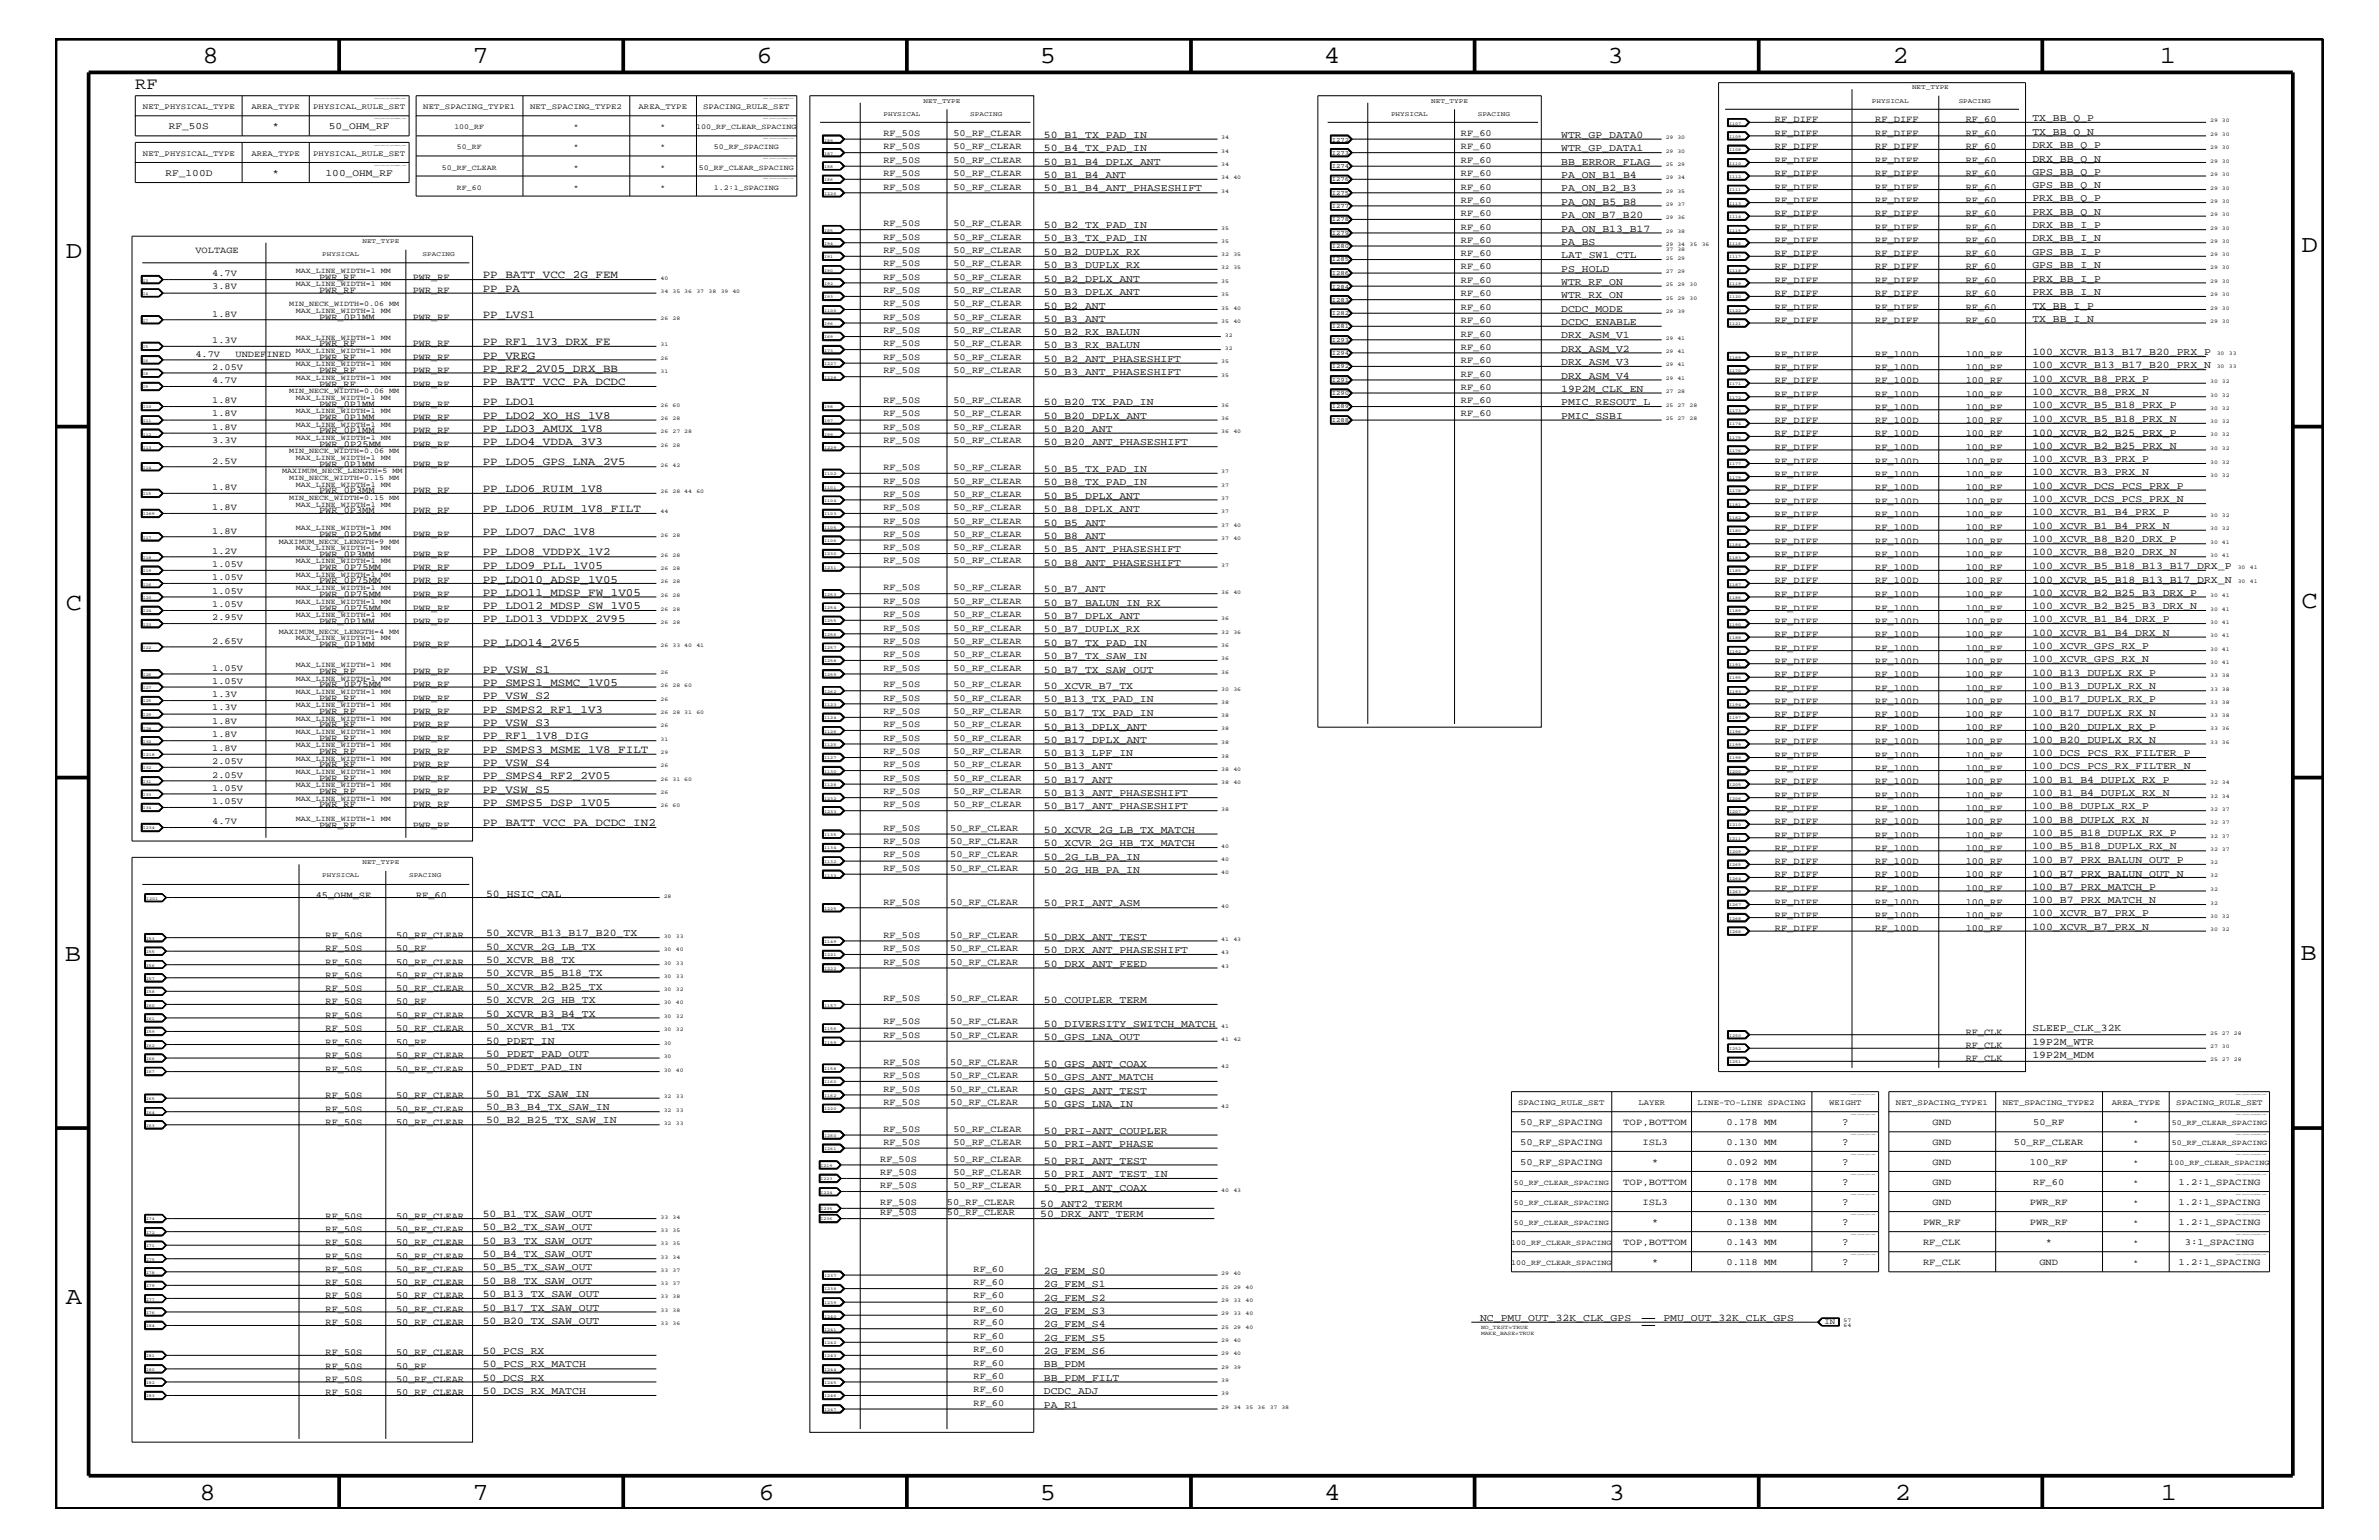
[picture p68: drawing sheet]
<svg xmlns="http://www.w3.org/2000/svg" width="432mm" height="279mm" viewBox="0 0 432 279" stroke-linecap="round" stroke-linejoin="round" font-family="sans-serif">
<defs><g id="words">
<g font-size="4.5">
<text x="36.7" y="11.5">8</text>
<text x="85.8" y="11.5">7</text>
<text x="137.3" y="11.5">6</text>
<text x="188.7" y="11.5">5</text>
<text x="240.3" y="11.5">4</text>
<text x="291.8" y="11.5">3</text>
<text x="343.5" y="11.5">2</text>
<text x="392" y="11.5">1</text>
<text x="11.9" y="46.8">D</text>
<text x="417.7" y="45.7">D</text>
<text x="11.9" y="110.6">C</text>
<text x="417.7" y="110.4">C</text>
<text x="11.8" y="174.3">B</text>
<text x="417.6" y="174.2">B</text>
<text x="11.9" y="236.7">A</text>
<text x="36.2" y="272.1">8</text>
<text x="85.8" y="272.1">7</text>
<text x="137.7" y="272.1">6</text>
<text x="188.7" y="272.1">5</text>
<text x="240.4" y="272.1">4</text>
<text x="292" y="272.1">3</text>
<text x="343.9" y="272.1">2</text>
<text x="392.2" y="272.1">1</text>
</g>
<text font-size="3" x="24.6" y="16.2">RF</text>
<g font-size="2">
<text x="87.6" y="50.5">PP_BATT_VCC_2G_FEM</text>
<text x="87.6" y="52.9">PP_PA</text>
<text x="87.6" y="57.8">PP_LVS1</text>
<text x="87.6" y="65.1">PP_VREG</text>
<text x="87.6" y="62.6">PP_RF1_1V3_DRX_FE</text>
<text x="87.6" y="67.5">PP_RF2_2V05_DRX_BB</text>
<text x="87.6" y="69.9">PP_BATT_VCC_PA_DCDC</text>
<text x="87.6" y="73.5">PP_LDO1</text>
<text x="87.6" y="76">PP_LDO2_XO_HS_1V8</text>
<text x="87.6" y="78.3">PP_LDO3_AMUX_1V8</text>
<text x="87.6" y="80.8">PP_LDO4_VDDA_3V3</text>
<text x="87.6" y="89.3">PP_LDO6_RUIM_1V8</text>
<text x="87.6" y="84.4">PP_LDO5_GPS_LNA_2V5</text>
<text x="87.6" y="92.9">PP_LDO6_RUIM_1V8_FILT</text>
<text x="87.6" y="97.1">PP_LDO7_DAC_1V8</text>
<text x="87.6" y="100.8">PP_LDO8_VDDPX_1V2</text>
<text x="87.6" y="103.2">PP_LDO9_PLL_1V05</text>
<text x="87.6" y="105.7">PP_LDO10_ADSP_1V05</text>
<text x="87.6" y="110.5">PP_LDO12_MDSP_SW_1V05</text>
<text x="87.6" y="108.1">PP_LDO11_MDSP_FW_1V05</text>
<text x="87.6" y="112.9">PP_LDO13_VDDPX_2V95</text>
<text x="87.6" y="117.2">PP_LDO14_2V65</text>
<text x="87.6" y="122">PP_VSW_S1</text>
<text x="87.6" y="124.4">PP_SMPS1_MSMC_1V05</text>
<text x="87.6" y="129.3">PP_SMPS2_RF1_1V3</text>
<text x="87.6" y="126.9">PP_VSW_S2</text>
<text x="87.6" y="131.7">PP_VSW_S3</text>
<text x="87.6" y="134.1">PP_RF1_1V8_DIG</text>
<text x="87.6" y="136.6">PP_SMPS3_MSME_1V8_FILT</text>
<text x="87.6" y="139">PP_VSW_S4</text>
<text x="87.6" y="143.9">PP_VSW_S5</text>
<text x="87.6" y="141.4">PP_SMPS4_RF2_2V05</text>
<text x="87.6" y="149.9">PP_BATT_VCC_PA_DCDC_IN2</text>
<text x="87.6" y="146.2">PP_SMPS5_DSP_1V05</text>
</g>
<g font-size="1.9">
<text x="368.9" y="22">TX_BB_Q_P</text>
<text x="189.5" y="25">50_B1_TX_PAD_IN</text>
<text x="189.5" y="27.5">50_B4_TX_PAD_IN</text>
<text x="189.5" y="29.9">50_B1_B4_DPLX_ANT</text>
<text x="283.4" y="29.9">BB_ERROR_FLAG</text>
<text x="283.4" y="27.5">WTR_GP_DATA1</text>
<text x="283.4" y="25">WTR_GP_DATA0</text>
<text x="368.9" y="24.4">TX_BB_Q_N</text>
<text x="368.9" y="29.3">DRX_BB_Q_N</text>
<text x="368.9" y="26.9">DRX_BB_Q_P</text>
<text x="189.5" y="32.3">50_B1_B4_ANT</text>
<text x="189.5" y="34.7">50_B1_B4_ANT_PHASESHIFT</text>
<text x="283.4" y="34.7">PA_ON_B2_B3</text>
<text x="283.4" y="32.3">PA_ON_B1_B4</text>
<text x="368.9" y="34.1">GPS_BB_Q_N</text>
<text x="368.9" y="31.7">GPS_BB_Q_P</text>
<text x="189.5" y="41.4">50_B2_TX_PAD_IN</text>
<text x="283.4" y="39.6">PA_ON_B7_B20</text>
<text x="283.4" y="37.2">PA_ON_B5_B8</text>
<text x="368.9" y="39">PRX_BB_Q_N</text>
<text x="368.9" y="41.4">DRX_BB_I_P</text>
<text x="368.9" y="36.5">PRX_BB_Q_P</text>
<text x="189.5" y="43.8">50_B3_TX_PAD_IN</text>
<text x="189.5" y="46.3">50_B2_DUPLX_RX</text>
<text x="283.4" y="42">PA_ON_B13_B17</text>
<text x="283.4" y="44.4">PA_BS</text>
<text x="283.4" y="46.8">LAT_SW1_CTL</text>
<text x="368.9" y="46.3">GPS_BB_I_P</text>
<text x="368.9" y="43.8">DRX_BB_I_N</text>
<text x="189.5" y="53.5">50_B3_DPLX_ANT</text>
<text x="189.5" y="51.1">50_B2_DPLX_ANT</text>
<text x="189.5" y="48.7">50_B3_DUPLX_RX</text>
<text x="283.4" y="49.3">PS_HOLD</text>
<text x="283.4" y="51.7">WTR_RF_ON</text>
<text x="368.9" y="53.5">PRX_BB_I_N</text>
<text x="368.9" y="51.1">PRX_BB_I_P</text>
<text x="368.9" y="48.7">GPS_BB_I_N</text>
<text x="189.5" y="58.4">50_B3_ANT</text>
<text x="189.5" y="56">50_B2_ANT</text>
<text x="283.4" y="56.6">DCDC_MODE</text>
<text x="283.4" y="54.1">WTR_RX_ON</text>
<text x="283.4" y="59">DCDC_ENABLE</text>
<text x="368.9" y="56">TX_BB_I_P</text>
<text x="368.9" y="58.4">TX_BB_I_N</text>
<text x="189.5" y="65.6">50_B2_ANT_PHASESHIFT</text>
<text x="189.5" y="63.2">50_B3_RX_BALUN</text>
<text x="189.5" y="60.8">50_B2_RX_BALUN</text>
<text x="283.4" y="63.9">DRX_ASM_V2</text>
<text x="283.4" y="61.4">DRX_ASM_V1</text>
<text x="368.9" y="64.5">100_XCVR_B13_B17_B20_PRX_P</text>
<text x="189.5" y="68.1">50_B3_ANT_PHASESHIFT</text>
<text x="283.4" y="71.1">19P2M_CLK_EN</text>
<text x="283.4" y="68.7">DRX_ASM_V4</text>
<text x="283.4" y="66.2">DRX_ASM_V3</text>
<text x="368.9" y="66.8">100_XCVR_B13_B17_B20_PRX_N</text>
<text x="368.9" y="71.7">100_XCVR_B8_PRX_N</text>
<text x="368.9" y="69.3">100_XCVR_B8_PRX_P</text>
<text x="189.5" y="76">50_B20_DPLX_ANT</text>
<text x="189.5" y="73.5">50_B20_TX_PAD_IN</text>
<text x="283.4" y="73.5">PMIC_RESOUT_L</text>
<text x="283.4" y="76">PMIC_SSBI</text>
<text x="368.9" y="76.6">100_XCVR_B5_B18_PRX_N</text>
<text x="368.9" y="74.1">100_XCVR_B5_B18_PRX_P</text>
<text x="189.5" y="78.3">50_B20_ANT</text>
<text x="189.5" y="80.8">50_B20_ANT_PHASESHIFT</text>
<text x="368.9" y="83.8">100_XCVR_B3_PRX_P</text>
<text x="368.9" y="81.4">100_XCVR_B2_B25_PRX_N</text>
<text x="368.9" y="79">100_XCVR_B2_B25_PRX_P</text>
<text x="189.5" y="88.1">50_B8_TX_PAD_IN</text>
<text x="189.5" y="85.6">50_B5_TX_PAD_IN</text>
<text x="368.9" y="86.2">100_XCVR_B3_PRX_N</text>
<text x="368.9" y="88.7">100_XCVR_DCS_PCS_PRX_P</text>
<text x="189.5" y="95.4">50_B5_ANT</text>
<text x="189.5" y="92.9">50_B8_DPLX_ANT</text>
<text x="189.5" y="90.5">50_B5_DPLX_ANT</text>
<text x="368.9" y="96">100_XCVR_B1_B4_PRX_N</text>
<text x="368.9" y="93.5">100_XCVR_B1_B4_PRX_P</text>
<text x="368.9" y="91.1">100_XCVR_DCS_PCS_PRX_N</text>
<text x="189.5" y="100.2">50_B5_ANT_PHASESHIFT</text>
<text x="189.5" y="97.7">50_B8_ANT</text>
<text x="368.9" y="100.8">100_XCVR_B8_B20_DRX_N</text>
<text x="368.9" y="98.4">100_XCVR_B8_B20_DRX_P</text>
<text x="189.5" y="102.6">50_B8_ANT_PHASESHIFT</text>
<text x="189.5" y="107.5">50_B7_ANT</text>
<text x="368.9" y="105.7">100_XCVR_B5_B18_B13_B17_DRX_N</text>
<text x="368.9" y="103.2">100_XCVR_B5_B18_B13_B17_DRX_P</text>
<text x="189.5" y="112.3">50_B7_DPLX_ANT</text>
<text x="189.5" y="109.9">50_B7_BALUN_IN_RX</text>
<text x="368.9" y="110.5">100_XCVR_B2_B25_B3_DRX_N</text>
<text x="368.9" y="108.1">100_XCVR_B2_B25_B3_DRX_P</text>
<text x="368.9" y="112.9">100_XCVR_B1_B4_DRX_P</text>
<text x="189.5" y="119.6">50_B7_TX_SAW_IN</text>
<text x="189.5" y="117.2">50_B7_TX_PAD_IN</text>
<text x="189.5" y="114.8">50_B7_DUPLX_RX</text>
<text x="368.9" y="117.8">100_XCVR_GPS_RX_P</text>
<text x="368.9" y="115.3">100_XCVR_B1_B4_DRX_N</text>
<text x="189.5" y="122">50_B7_TX_SAW_OUT</text>
<text x="189.5" y="125.1">50_XCVR_B7_TX</text>
<text x="368.9" y="120.2">100_XCVR_GPS_RX_N</text>
<text x="368.9" y="125.1">100_B13_DUPLX_RX_N</text>
<text x="368.9" y="122.6">100_B13_DUPLX_RX_P</text>
<text x="189.5" y="127.5">50_B13_TX_PAD_IN</text>
<text x="189.5" y="129.9">50_B17_TX_PAD_IN</text>
<text x="368.9" y="129.9">100_B17_DUPLX_RX_N</text>
<text x="368.9" y="127.5">100_B17_DUPLX_RX_P</text>
<text x="189.5" y="134.7">50_B17_DPLX_ANT</text>
<text x="189.5" y="132.4">50_B13_DPLX_ANT</text>
<text x="189.5" y="137.2">50_B13_LPF_IN</text>
<text x="368.9" y="137.2">100_DCS_PCS_RX_FILTER_P</text>
<text x="368.9" y="134.7">100_B20_DUPLX_RX_N</text>
<text x="368.9" y="132.4">100_B20_DUPLX_RX_P</text>
<text x="189.5" y="142">50_B17_ANT</text>
<text x="189.5" y="139.6">50_B13_ANT</text>
<text x="368.9" y="139.6">100_DCS_PCS_RX_FILTER_N</text>
<text x="368.9" y="142">100_B1_B4_DUPLX_RX_P</text>
<text x="189.5" y="146.8">50_B17_ANT_PHASESHIFT</text>
<text x="189.5" y="144.5">50_B13_ANT_PHASESHIFT</text>
<text x="368.9" y="149.3">100_B8_DUPLX_RX_N</text>
<text x="368.9" y="146.8">100_B8_DUPLX_RX_P</text>
<text x="368.9" y="144.5">100_B1_B4_DUPLX_RX_N</text>
<text x="189.5" y="156">50_2G_LB_PA_IN</text>
<text x="189.5" y="153.5">50_XCVR_2G_HB_TX_MATCH</text>
<text x="189.5" y="151.1">50_XCVR_2G_LB_TX_MATCH</text>
<text x="368.9" y="151.8">100_B5_B18_DUPLX_RX_P</text>
<text x="368.9" y="154.1">100_B5_B18_DUPLX_RX_N</text>
<text x="189.5" y="158.4">50_2G_HB_PA_IN</text>
<text x="368.9" y="161.4">100_B7_PRX_MATCH_P</text>
<text x="368.9" y="159">100_B7_PRX_BALUN_OUT_N</text>
<text x="368.9" y="156.6">100_B7_PRX_BALUN_OUT_P</text>
<text x="88.2" y="162.7">50_HSIC_CAL</text>
<text x="189.5" y="164.5">50_PRI_ANT_ASM</text>
<text x="368.9" y="166.2">100_XCVR_B7_PRX_P</text>
<text x="368.9" y="163.9">100_B7_PRX_MATCH_N</text>
<text x="88.2" y="172.3">50_XCVR_2G_LB_TX</text>
<text x="88.2" y="169.9">50_XCVR_B13_B17_B20_TX</text>
<text x="189.5" y="170.5">50_DRX_ANT_TEST</text>
<text x="189.5" y="172.9">50_DRX_ANT_PHASESHIFT</text>
<text x="368.9" y="168.7">100_XCVR_B7_PRX_N</text>
<text x="88.2" y="179.6">50_XCVR_B2_B25_TX</text>
<text x="88.2" y="177.2">50_XCVR_B5_B18_TX</text>
<text x="88.2" y="174.8">50_XCVR_B8_TX</text>
<text x="189.5" y="175.4">50_DRX_ANT_FEED</text>
<text x="88.2" y="182.1">50_XCVR_2G_HB_TX</text>
<text x="88.2" y="184.4">50_XCVR_B3_B4_TX</text>
<text x="189.5" y="182.1">50_COUPLER_TERM</text>
<text x="88.2" y="186.9">50_XCVR_B1_TX</text>
<text x="88.2" y="191.7">50_PDET_PAD_OUT</text>
<text x="88.2" y="189.3">50_PDET_IN</text>
<text x="189.5" y="186.3">50_DIVERSITY_SWITCH_MATCH</text>
<text x="189.5" y="188.7">50_GPS_LNA_OUT</text>
<text x="368.9" y="187.1">SLEEP_CLK_32K</text>
<text x="368.9" y="189.5">19P2M_WTR</text>
<text x="368.9" y="192">19P2M_MDM</text>
<text x="88.2" y="194.2">50_PDET_PAD_IN</text>
<text x="189.5" y="193.6">50_GPS_ANT_COAX</text>
<text x="189.5" y="195.9">50_GPS_ANT_MATCH</text>
<text x="88.2" y="203.8">50_B2_B25_TX_SAW_IN</text>
<text x="88.2" y="201.5">50_B3_B4_TX_SAW_IN</text>
<text x="88.2" y="199">50_B1_TX_SAW_IN</text>
<text x="189.5" y="198.4">50_GPS_ANT_TEST</text>
<text x="189.5" y="200.9">50_GPS_LNA_IN</text>
<text x="189.5" y="205.7">50_PRI-ANT_COUPLER</text>
<text x="189.5" y="208.1">50_PRI-ANT_PHASE</text>
<text x="334.3" y="204.1">?</text>
<text x="334.3" y="207.7">?</text>
<text x="189.5" y="211.1">50_PRI_ANT_TEST</text>
<text x="189.5" y="213.6">50_PRI_ANT_TEST_IN</text>
<text x="334.3" y="211.4">?</text>
<text x="334.3" y="215">?</text>
<text x="87.6" y="220.8">50_B1_TX_SAW_OUT</text>
<text x="188.8" y="220.8">50_DRX_ANT_TERM</text>
<text x="188.8" y="219">50_ANT2_TERM</text>
<text x="189.5" y="216">50_PRI_ANT_COAX</text>
<text x="334.3" y="218.6">?</text>
<text x="87.6" y="225.7">50_B3_TX_SAW_OUT</text>
<text x="87.6" y="223.2">50_B2_TX_SAW_OUT</text>
<text x="334.3" y="222.3">?</text>
<text x="334.3" y="225.9">?</text>
<text x="87.6" y="232.9">50_B8_TX_SAW_OUT</text>
<text x="87.6" y="228.1">50_B4_TX_SAW_OUT</text>
<text x="87.6" y="230.5">50_B5_TX_SAW_OUT</text>
<text x="189.5" y="233.5">2G_FEM_S1</text>
<text x="189.5" y="231.1">2G_FEM_S0</text>
<text x="334.3" y="229.6">?</text>
<text x="87.6" y="235.4">50_B13_TX_SAW_OUT</text>
<text x="87.6" y="237.8">50_B17_TX_SAW_OUT</text>
<text x="189.5" y="238.4">2G_FEM_S3</text>
<text x="189.5" y="236">2G_FEM_S2</text>
<text x="268.6" y="239.6">NC_PMU_OUT_32K_CLK_GPS</text>
<text x="301.9" y="239.6">PMU_OUT_32K_CLK_GPS</text>
<text x="87.6" y="240.2">50_B20_TX_SAW_OUT</text>
<text x="87.6" y="245.6">50_PCS_RX</text>
<text x="189.5" y="245.6">2G_FEM_S6</text>
<text x="189.5" y="243.3">2G_FEM_S5</text>
<text x="189.5" y="240.8">2G_FEM_S4</text>
<text x="87.6" y="250.6">50_DCS_RX</text>
<text x="87.6" y="248.1">50_PCS_RX_MATCH</text>
<text x="189.5" y="248.1">BB_PDM</text>
<text x="189.5" y="250.6">BB_PDM_FILT</text>
<text x="87.6" y="252.9">50_DCS_RX_MATCH</text>
<text x="189.5" y="252.9">DCDC_ADJ</text>
<text x="189.5" y="255.4">PA_R1</text>
</g>
<g font-size="1.8">
<text x="30.6" y="23.5">RF_50S</text>
<text x="49.4" y="23.5">*</text>
<text x="59.7" y="23.5">50_OHM_RF</text>
<text x="30" y="31.9">RF_100D</text>
<text x="49.4" y="31.9">*</text>
<text x="59.1" y="31.9">100_OHM_RF</text>
</g>
<g font-size="1.7">
<text x="322.2" y="22.2">RF_DIFF</text>
<text x="340.4" y="22.2">RF_DIFF</text>
<text x="356.8" y="22.2">RF_60</text>
<text x="160.4" y="24.7">RF_50S</text>
<text x="160.4" y="29.5">RF_50S</text>
<text x="160.4" y="27.1">RF_50S</text>
<text x="173.1" y="24.7">50_RF_CLEAR</text>
<text x="173.1" y="29.5">50_RF_CLEAR</text>
<text x="173.1" y="27.1">50_RF_CLEAR</text>
<text x="265.2" y="29.5">RF_60</text>
<text x="265.2" y="27.1">RF_60</text>
<text x="265.2" y="24.7">RF_60</text>
<text x="322.2" y="29.5">RF_DIFF</text>
<text x="322.2" y="27.1">RF_DIFF</text>
<text x="322.2" y="24.7">RF_DIFF</text>
<text x="340.4" y="29.5">RF_DIFF</text>
<text x="340.4" y="27.1">RF_DIFF</text>
<text x="340.4" y="24.7">RF_DIFF</text>
<text x="356.8" y="29.5">RF_60</text>
<text x="356.8" y="27.1">RF_60</text>
<text x="356.8" y="24.7">RF_60</text>
<text x="160.4" y="31.9">RF_50S</text>
<text x="160.4" y="34.4">RF_50S</text>
<text x="173.1" y="31.9">50_RF_CLEAR</text>
<text x="173.1" y="34.4">50_RF_CLEAR</text>
<text x="265.2" y="34.4">RF_60</text>
<text x="265.2" y="31.9">RF_60</text>
<text x="322.2" y="34.4">RF_DIFF</text>
<text x="322.2" y="31.9">RF_DIFF</text>
<text x="340.4" y="34.4">RF_DIFF</text>
<text x="340.4" y="31.9">RF_DIFF</text>
<text x="356.8" y="34.4">RF_60</text>
<text x="356.8" y="31.9">RF_60</text>
<text x="160.4" y="41">RF_50S</text>
<text x="173.1" y="41">50_RF_CLEAR</text>
<text x="265.2" y="39.2">RF_60</text>
<text x="265.2" y="41.7">RF_60</text>
<text x="265.2" y="36.8">RF_60</text>
<text x="322.2" y="39.2">RF_DIFF</text>
<text x="322.2" y="41.7">RF_DIFF</text>
<text x="322.2" y="36.8">RF_DIFF</text>
<text x="340.4" y="39.2">RF_DIFF</text>
<text x="340.4" y="41.7">RF_DIFF</text>
<text x="340.4" y="36.8">RF_DIFF</text>
<text x="356.8" y="39.2">RF_60</text>
<text x="356.8" y="41.7">RF_60</text>
<text x="356.8" y="36.8">RF_60</text>
<text x="35.5" y="45.9">VOLTAGE</text>
<text x="160.4" y="45.9">RF_50S</text>
<text x="160.4" y="43.5">RF_50S</text>
<text x="173.1" y="45.9">50_RF_CLEAR</text>
<text x="173.1" y="43.5">50_RF_CLEAR</text>
<text x="265.2" y="46.5">RF_60</text>
<text x="265.2" y="44.1">RF_60</text>
<text x="322.2" y="46.5">RF_DIFF</text>
<text x="322.2" y="44.1">RF_DIFF</text>
<text x="340.4" y="46.5">RF_DIFF</text>
<text x="340.4" y="44.1">RF_DIFF</text>
<text x="356.8" y="46.5">RF_60</text>
<text x="356.8" y="44.1">RF_60</text>
<text x="38.5" y="50.2">4.7V</text>
<text x="38.5" y="52.5">3.8V</text>
<text x="57.9" y="50.7">PWR_RF</text>
<text x="57.9" y="53.2">PWR_RF</text>
<text x="74.9" y="50.7">PWR_RF</text>
<text x="74.9" y="53.2">PWR_RF</text>
<text x="160.4" y="53.2">RF_50S</text>
<text x="160.4" y="50.7">RF_50S</text>
<text x="160.4" y="48.3">RF_50S</text>
<text x="173.1" y="53.2">50_RF_CLEAR</text>
<text x="173.1" y="50.7">50_RF_CLEAR</text>
<text x="173.1" y="48.3">50_RF_CLEAR</text>
<text x="265.2" y="51.3">RF_60</text>
<text x="265.2" y="53.8">RF_60</text>
<text x="265.2" y="48.9">RF_60</text>
<text x="322.2" y="53.8">RF_DIFF</text>
<text x="322.2" y="51.3">RF_DIFF</text>
<text x="322.2" y="48.9">RF_DIFF</text>
<text x="340.4" y="53.8">RF_DIFF</text>
<text x="340.4" y="51.3">RF_DIFF</text>
<text x="340.4" y="48.9">RF_DIFF</text>
<text x="356.8" y="53.8">RF_60</text>
<text x="356.8" y="51.3">RF_60</text>
<text x="356.8" y="48.9">RF_60</text>
<text x="38.5" y="57.4">1.8V</text>
<text x="57.9" y="58">PWR_0P1MM</text>
<text x="74.9" y="58">PWR_RF</text>
<text x="160.4" y="58">RF_50S</text>
<text x="160.4" y="55.6">RF_50S</text>
<text x="173.1" y="58">50_RF_CLEAR</text>
<text x="173.1" y="55.6">50_RF_CLEAR</text>
<text x="265.2" y="58.6">RF_60</text>
<text x="265.2" y="56.2">RF_60</text>
<text x="322.2" y="56.2">RF_DIFF</text>
<text x="322.2" y="58.6">RF_DIFF</text>
<text x="340.4" y="56.2">RF_DIFF</text>
<text x="340.4" y="58.6">RF_DIFF</text>
<text x="356.8" y="56.2">RF_60</text>
<text x="356.8" y="58.6">RF_60</text>
<text x="35.5" y="64.7">4.7V</text>
<text x="38.5" y="62.3">1.3V</text>
<text x="42.8" y="64.7">UNDEFINED</text>
<text x="57.9" y="62.9">PWR_RF</text>
<text x="57.9" y="65.3">PWR_RF</text>
<text x="74.9" y="65.3">PWR_RF</text>
<text x="74.9" y="62.9">PWR_RF</text>
<text x="160.4" y="65.3">RF_50S</text>
<text x="160.4" y="62.9">RF_50S</text>
<text x="160.4" y="60.4">RF_50S</text>
<text x="173.1" y="65.3">50_RF_CLEAR</text>
<text x="173.1" y="62.9">50_RF_CLEAR</text>
<text x="173.1" y="60.4">50_RF_CLEAR</text>
<text x="265.2" y="65.9">RF_60</text>
<text x="265.2" y="63.4">RF_60</text>
<text x="265.2" y="61.1">RF_60</text>
<text x="322.2" y="64.7">RF_DIFF</text>
<text x="340.4" y="64.7">RF_100D</text>
<text x="356.8" y="64.7">100_RF</text>
<text x="38.5" y="67.1">2.05V</text>
<text x="38.5" y="69.5">4.7V</text>
<text x="57.9" y="67.7">PWR_RF</text>
<text x="57.9" y="70.1">PWR_RF</text>
<text x="74.9" y="67.7">PWR_RF</text>
<text x="74.9" y="70.1">PWR_RF</text>
<text x="160.4" y="67.7">RF_50S</text>
<text x="173.1" y="67.7">50_RF_CLEAR</text>
<text x="265.2" y="70.7">RF_60</text>
<text x="265.2" y="68.4">RF_60</text>
<text x="322.2" y="72">RF_DIFF</text>
<text x="322.2" y="69.5">RF_DIFF</text>
<text x="322.2" y="67.1">RF_DIFF</text>
<text x="340.4" y="72">RF_100D</text>
<text x="340.4" y="69.5">RF_100D</text>
<text x="340.4" y="67.1">RF_100D</text>
<text x="356.8" y="72">100_RF</text>
<text x="356.8" y="69.5">100_RF</text>
<text x="356.8" y="67.1">100_RF</text>
<text x="38.5" y="73.2">1.8V</text>
<text x="38.5" y="75.6">1.8V</text>
<text x="57.9" y="73.8">PWR_0P1MM</text>
<text x="57.9" y="76.2">PWR_0P1MM</text>
<text x="74.9" y="73.8">PWR_RF</text>
<text x="74.9" y="76.2">PWR_RF</text>
<text x="160.4" y="75.6">RF_50S</text>
<text x="160.4" y="73.2">RF_50S</text>
<text x="173.1" y="75.6">50_RF_CLEAR</text>
<text x="173.1" y="73.2">50_RF_CLEAR</text>
<text x="265.2" y="75.6">RF_60</text>
<text x="265.2" y="73.2">RF_60</text>
<text x="322.2" y="76.8">RF_DIFF</text>
<text x="322.2" y="74.4">RF_DIFF</text>
<text x="340.4" y="76.8">RF_100D</text>
<text x="340.4" y="74.4">RF_100D</text>
<text x="356.8" y="76.8">100_RF</text>
<text x="356.8" y="74.4">100_RF</text>
<text x="38.5" y="78">1.8V</text>
<text x="38.5" y="80.5">3.3V</text>
<text x="57.9" y="78.6">PWR_0P1MM</text>
<text x="57.9" y="81.1">PWR_0P25MM</text>
<text x="74.9" y="78.6">PWR_RF</text>
<text x="74.9" y="81.1">PWR_RF</text>
<text x="160.4" y="80.5">RF_50S</text>
<text x="160.4" y="78">RF_50S</text>
<text x="173.1" y="80.5">50_RF_CLEAR</text>
<text x="173.1" y="78">50_RF_CLEAR</text>
<text x="322.2" y="81.6">RF_DIFF</text>
<text x="322.2" y="79.2">RF_DIFF</text>
<text x="340.4" y="81.6">RF_100D</text>
<text x="340.4" y="79.2">RF_100D</text>
<text x="356.8" y="81.6">100_RF</text>
<text x="356.8" y="79.2">100_RF</text>
<text x="38.5" y="88.9">1.8V</text>
<text x="38.5" y="84.1">2.5V</text>
<text x="57.9" y="89.5">PWR_0P3MM</text>
<text x="57.9" y="84.7">PWR_0P1MM</text>
<text x="74.9" y="89.5">PWR_RF</text>
<text x="74.9" y="84.7">PWR_RF</text>
<text x="160.4" y="87.7">RF_50S</text>
<text x="160.4" y="85.3">RF_50S</text>
<text x="173.1" y="87.7">50_RF_CLEAR</text>
<text x="173.1" y="85.3">50_RF_CLEAR</text>
<text x="322.2" y="88.9">RF_DIFF</text>
<text x="322.2" y="86.5">RF_DIFF</text>
<text x="322.2" y="84.1">RF_DIFF</text>
<text x="340.4" y="88.9">RF_100D</text>
<text x="340.4" y="86.5">RF_100D</text>
<text x="340.4" y="84.1">RF_100D</text>
<text x="356.8" y="88.9">100_RF</text>
<text x="356.8" y="86.5">100_RF</text>
<text x="356.8" y="84.1">100_RF</text>
<text x="38.5" y="92.6">1.8V</text>
<text x="57.9" y="93.2">PWR_0P3MM</text>
<text x="74.9" y="93.2">PWR_RF</text>
<text x="160.4" y="95">RF_50S</text>
<text x="160.4" y="92.6">RF_50S</text>
<text x="160.4" y="90.1">RF_50S</text>
<text x="173.1" y="95">50_RF_CLEAR</text>
<text x="173.1" y="92.6">50_RF_CLEAR</text>
<text x="173.1" y="90.1">50_RF_CLEAR</text>
<text x="322.2" y="93.8">RF_DIFF</text>
<text x="322.2" y="91.4">RF_DIFF</text>
<text x="340.4" y="93.8">RF_100D</text>
<text x="340.4" y="91.4">RF_100D</text>
<text x="356.8" y="93.8">100_RF</text>
<text x="356.8" y="91.4">100_RF</text>
<text x="38.5" y="96.8">1.8V</text>
<text x="38.5" y="100.4">1.2V</text>
<text x="57.9" y="101">PWR_0P3MM</text>
<text x="57.9" y="97.4">PWR_0P25MM</text>
<text x="74.9" y="97.4">PWR_RF</text>
<text x="74.9" y="101">PWR_RF</text>
<text x="160.4" y="99.9">RF_50S</text>
<text x="160.4" y="97.4">RF_50S</text>
<text x="173.1" y="99.9">50_RF_CLEAR</text>
<text x="173.1" y="97.4">50_RF_CLEAR</text>
<text x="322.2" y="101">RF_DIFF</text>
<text x="322.2" y="96.2">RF_DIFF</text>
<text x="322.2" y="98.7">RF_DIFF</text>
<text x="340.4" y="101">RF_100D</text>
<text x="340.4" y="96.2">RF_100D</text>
<text x="340.4" y="98.7">RF_100D</text>
<text x="356.8" y="101">100_RF</text>
<text x="356.8" y="96.2">100_RF</text>
<text x="356.8" y="98.7">100_RF</text>
<text x="38.5" y="102.9">1.05V</text>
<text x="38.5" y="105.3">1.05V</text>
<text x="38.5" y="107.7">1.05V</text>
<text x="57.9" y="103.5">PWR_0P75MM</text>
<text x="57.9" y="105.9">PWR_0P75MM</text>
<text x="74.9" y="103.5">PWR_RF</text>
<text x="74.9" y="105.9">PWR_RF</text>
<text x="160.4" y="107.1">RF_50S</text>
<text x="160.4" y="102.2">RF_50S</text>
<text x="173.1" y="107.1">50_RF_CLEAR</text>
<text x="173.1" y="102.2">50_RF_CLEAR</text>
<text x="322.2" y="105.9">RF_DIFF</text>
<text x="322.2" y="103.5">RF_DIFF</text>
<text x="340.4" y="105.9">RF_100D</text>
<text x="340.4" y="103.5">RF_100D</text>
<text x="356.8" y="105.9">100_RF</text>
<text x="356.8" y="103.5">100_RF</text>
<text x="38.5" y="110.2">1.05V</text>
<text x="38.5" y="112.6">2.95V</text>
<text x="57.9" y="113.1">PWR_0P1MM</text>
<text x="57.9" y="110.8">PWR_0P75MM</text>
<text x="57.9" y="108.3">PWR_0P75MM</text>
<text x="74.9" y="110.8">PWR_RF</text>
<text x="74.9" y="108.3">PWR_RF</text>
<text x="74.9" y="113.1">PWR_RF</text>
<text x="160.4" y="112">RF_50S</text>
<text x="160.4" y="109.5">RF_50S</text>
<text x="173.1" y="112">50_RF_CLEAR</text>
<text x="173.1" y="109.5">50_RF_CLEAR</text>
<text x="322.2" y="113.1">RF_DIFF</text>
<text x="322.2" y="110.8">RF_DIFF</text>
<text x="322.2" y="108.3">RF_DIFF</text>
<text x="340.4" y="113.1">RF_100D</text>
<text x="340.4" y="110.8">RF_100D</text>
<text x="340.4" y="108.3">RF_100D</text>
<text x="356.8" y="113.1">100_RF</text>
<text x="356.8" y="110.8">100_RF</text>
<text x="356.8" y="108.3">100_RF</text>
<text x="38.5" y="116.8">2.65V</text>
<text x="57.9" y="117.4">PWR_0P1MM</text>
<text x="74.9" y="117.4">PWR_RF</text>
<text x="160.4" y="119.2">RF_50S</text>
<text x="160.4" y="114.4">RF_50S</text>
<text x="160.4" y="116.8">RF_50S</text>
<text x="173.1" y="119.2">50_RF_CLEAR</text>
<text x="173.1" y="114.4">50_RF_CLEAR</text>
<text x="173.1" y="116.8">50_RF_CLEAR</text>
<text x="322.2" y="118.1">RF_DIFF</text>
<text x="322.2" y="115.6">RF_DIFF</text>
<text x="340.4" y="118.1">RF_100D</text>
<text x="340.4" y="115.6">RF_100D</text>
<text x="356.8" y="118.1">100_RF</text>
<text x="356.8" y="115.6">100_RF</text>
<text x="38.5" y="121.7">1.05V</text>
<text x="38.5" y="124.1">1.05V</text>
<text x="57.9" y="122.3">PWR_RF</text>
<text x="57.9" y="124.7">PWR_0P75MM</text>
<text x="74.9" y="122.3">PWR_RF</text>
<text x="74.9" y="124.7">PWR_RF</text>
<text x="160.4" y="124.7">RF_50S</text>
<text x="160.4" y="121.7">RF_50S</text>
<text x="173.1" y="124.7">50_RF_CLEAR</text>
<text x="173.1" y="121.7">50_RF_CLEAR</text>
<text x="322.2" y="125.3">RF_DIFF</text>
<text x="322.2" y="120.4">RF_DIFF</text>
<text x="322.2" y="122.9">RF_DIFF</text>
<text x="340.4" y="125.3">RF_100D</text>
<text x="340.4" y="120.4">RF_100D</text>
<text x="340.4" y="122.9">RF_100D</text>
<text x="356.8" y="125.3">100_RF</text>
<text x="356.8" y="120.4">100_RF</text>
<text x="356.8" y="122.9">100_RF</text>
<text x="38.5" y="126.5">1.3V</text>
<text x="38.5" y="128.9">1.3V</text>
<text x="38.5" y="131.3">1.8V</text>
<text x="57.9" y="127.1">PWR_RF</text>
<text x="57.9" y="129.6">PWR_RF</text>
<text x="57.9" y="131.9">PWR_RF</text>
<text x="74.9" y="127.1">PWR_RF</text>
<text x="74.9" y="129.6">PWR_RF</text>
<text x="74.9" y="131.9">PWR_RF</text>
<text x="160.4" y="131.9">RF_50S</text>
<text x="160.4" y="127.1">RF_50S</text>
<text x="160.4" y="129.6">RF_50S</text>
<text x="173.1" y="131.9">50_RF_CLEAR</text>
<text x="173.1" y="127.1">50_RF_CLEAR</text>
<text x="173.1" y="129.6">50_RF_CLEAR</text>
<text x="322.2" y="130.2">RF_DIFF</text>
<text x="322.2" y="127.7">RF_DIFF</text>
<text x="340.4" y="130.2">RF_100D</text>
<text x="340.4" y="127.7">RF_100D</text>
<text x="356.8" y="130.2">100_RF</text>
<text x="356.8" y="127.7">100_RF</text>
<text x="38.5" y="133.8">1.8V</text>
<text x="38.5" y="136.2">1.8V</text>
<text x="57.9" y="134.4">PWR_RF</text>
<text x="57.9" y="136.8">PWR_RF</text>
<text x="74.9" y="134.4">PWR_RF</text>
<text x="74.9" y="136.8">PWR_RF</text>
<text x="160.4" y="136.8">RF_50S</text>
<text x="160.4" y="134.4">RF_50S</text>
<text x="173.1" y="136.8">50_RF_CLEAR</text>
<text x="173.1" y="134.4">50_RF_CLEAR</text>
<text x="322.2" y="137.4">RF_DIFF</text>
<text x="322.2" y="135">RF_DIFF</text>
<text x="322.2" y="132.5">RF_DIFF</text>
<text x="340.4" y="137.4">RF_100D</text>
<text x="340.4" y="135">RF_100D</text>
<text x="340.4" y="132.5">RF_100D</text>
<text x="356.8" y="137.4">100_RF</text>
<text x="356.8" y="135">100_RF</text>
<text x="356.8" y="132.5">100_RF</text>
<text x="38.5" y="141.1">2.05V</text>
<text x="38.5" y="138.6">2.05V</text>
<text x="38.5" y="143.5">1.05V</text>
<text x="57.9" y="139.2">PWR_RF</text>
<text x="57.9" y="141.7">PWR_RF</text>
<text x="74.9" y="141.7">PWR_RF</text>
<text x="74.9" y="139.2">PWR_RF</text>
<text x="160.4" y="141.7">RF_50S</text>
<text x="160.4" y="139.2">RF_50S</text>
<text x="173.1" y="141.7">50_RF_CLEAR</text>
<text x="173.1" y="139.2">50_RF_CLEAR</text>
<text x="322.2" y="139.8">RF_DIFF</text>
<text x="322.2" y="142.3">RF_DIFF</text>
<text x="340.4" y="139.8">RF_100D</text>
<text x="340.4" y="142.3">RF_100D</text>
<text x="356.8" y="139.8">100_RF</text>
<text x="356.8" y="142.3">100_RF</text>
<text x="38.5" y="145.9">1.05V</text>
<text x="38.5" y="149.5">4.7V</text>
<text x="57.9" y="144">PWR_RF</text>
<text x="57.9" y="146.5">PWR_RF</text>
<text x="74.9" y="144">PWR_RF</text>
<text x="74.9" y="146.5">PWR_RF</text>
<text x="160.4" y="146.5">RF_50S</text>
<text x="160.4" y="144">RF_50S</text>
<text x="173.1" y="146.5">50_RF_CLEAR</text>
<text x="173.1" y="144">50_RF_CLEAR</text>
<text x="322.2" y="149.5">RF_DIFF</text>
<text x="322.2" y="144.7">RF_DIFF</text>
<text x="322.2" y="147.1">RF_DIFF</text>
<text x="340.4" y="149.5">RF_100D</text>
<text x="340.4" y="144.7">RF_100D</text>
<text x="340.4" y="147.1">RF_100D</text>
<text x="356.8" y="149.5">100_RF</text>
<text x="356.8" y="144.7">100_RF</text>
<text x="356.8" y="147.1">100_RF</text>
<text x="57.9" y="150.1">PWR_RF</text>
<text x="74.9" y="150.1">PWR_RF</text>
<text x="160.4" y="155.6">RF_50S</text>
<text x="160.4" y="153.2">RF_50S</text>
<text x="160.4" y="150.7">RF_50S</text>
<text x="172.5" y="155.6">50_RF_CLEAR</text>
<text x="172.5" y="153.2">50_RF_CLEAR</text>
<text x="172.5" y="150.7">50_RF_CLEAR</text>
<text x="322.2" y="152">RF_DIFF</text>
<text x="322.2" y="154.4">RF_DIFF</text>
<text x="340.4" y="152">RF_100D</text>
<text x="340.4" y="154.4">RF_100D</text>
<text x="356.8" y="152">100_RF</text>
<text x="356.8" y="154.4">100_RF</text>
<text x="160.4" y="158">RF_50S</text>
<text x="172.5" y="158">50_RF_CLEAR</text>
<text x="322.2" y="161.7">RF_DIFF</text>
<text x="322.2" y="159.2">RF_DIFF</text>
<text x="322.2" y="156.8">RF_DIFF</text>
<text x="340.4" y="161.7">RF_100D</text>
<text x="340.4" y="159.2">RF_100D</text>
<text x="340.4" y="156.8">RF_100D</text>
<text x="356.8" y="161.7">100_RF</text>
<text x="356.8" y="159.2">100_RF</text>
<text x="356.8" y="156.8">100_RF</text>
<text x="57.3" y="162.8">45_OHM_SE</text>
<text x="75.5" y="162.8">RF_60</text>
<text x="160.4" y="164.1">RF_50S</text>
<text x="172.5" y="164.1">50_RF_CLEAR</text>
<text x="322.2" y="164.1">RF_DIFF</text>
<text x="322.2" y="166.5">RF_DIFF</text>
<text x="340.4" y="164.1">RF_100D</text>
<text x="340.4" y="166.5">RF_100D</text>
<text x="356.8" y="164.1">100_RF</text>
<text x="356.8" y="166.5">100_RF</text>
<text x="59.1" y="172.6">RF_50S</text>
<text x="59.1" y="170.1">RF_50S</text>
<text x="71.9" y="172.6">50_RF</text>
<text x="71.9" y="170.1">50_RF_CLEAR</text>
<text x="160.4" y="170.1">RF_50S</text>
<text x="160.4" y="172.6">RF_50S</text>
<text x="172.5" y="170.1">50_RF_CLEAR</text>
<text x="172.5" y="172.6">50_RF_CLEAR</text>
<text x="322.2" y="168.9">RF_DIFF</text>
<text x="340.4" y="168.9">RF_100D</text>
<text x="356.8" y="168.9">100_RF</text>
<text x="59.1" y="179.9">RF_50S</text>
<text x="59.1" y="175">RF_50S</text>
<text x="59.1" y="177.4">RF_50S</text>
<text x="71.9" y="179.9">50_RF_CLEAR</text>
<text x="71.9" y="175">50_RF_CLEAR</text>
<text x="71.9" y="177.4">50_RF_CLEAR</text>
<text x="160.4" y="175">RF_50S</text>
<text x="172.5" y="175">50_RF_CLEAR</text>
<text x="59.1" y="182.2">RF_50S</text>
<text x="59.1" y="184.7">RF_50S</text>
<text x="71.9" y="182.2">50_RF</text>
<text x="71.9" y="184.7">50_RF_CLEAR</text>
<text x="160.4" y="185.9">RF_50S</text>
<text x="160.4" y="181.6">RF_50S</text>
<text x="172.5" y="185.9">50_RF_CLEAR</text>
<text x="172.5" y="181.6">50_RF_CLEAR</text>
<text x="59.1" y="187.1">RF_50S</text>
<text x="59.1" y="189.5">RF_50S</text>
<text x="59.1" y="192">RF_50S</text>
<text x="71.9" y="189.5">50_RF</text>
<text x="71.9" y="187.1">50_RF_CLEAR</text>
<text x="71.9" y="192">50_RF_CLEAR</text>
<text x="160.4" y="188.3">RF_50S</text>
<text x="172.5" y="188.3">50_RF_CLEAR</text>
<text x="356.8" y="190.2">RF_CLK</text>
<text x="356.8" y="187.7">RF_CLK</text>
<text x="59.1" y="194.4">RF_50S</text>
<text x="71.9" y="194.4">50_RF_CLEAR</text>
<text x="160.4" y="195.6">RF_50S</text>
<text x="160.4" y="193.2">RF_50S</text>
<text x="172.5" y="195.6">50_RF_CLEAR</text>
<text x="172.5" y="193.2">50_RF_CLEAR</text>
<text x="356.8" y="192.6">RF_CLK</text>
<text x="59.1" y="201.7">RF_50S</text>
<text x="59.1" y="199.2">RF_50S</text>
<text x="71.9" y="201.7">50_RF_CLEAR</text>
<text x="71.9" y="199.2">50_RF_CLEAR</text>
<text x="160.4" y="200.4">RF_50S</text>
<text x="160.4" y="198.1">RF_50S</text>
<text x="172.5" y="200.4">50_RF_CLEAR</text>
<text x="172.5" y="198.1">50_RF_CLEAR</text>
<text x="59.1" y="204.1">RF_50S</text>
<text x="71.9" y="204.1">50_RF_CLEAR</text>
<text x="160.4" y="207.7">RF_50S</text>
<text x="160.4" y="205.3">RF_50S</text>
<text x="173.1" y="207.7">50_RF_CLEAR</text>
<text x="173.1" y="205.3">50_RF_CLEAR</text>
<text x="275.9" y="204.1">50_RF_SPACING</text>
<text x="275.9" y="207.7">50_RF_SPACING</text>
<text x="294.6" y="204.1">TOP,BOTTOM</text>
<text x="298.1" y="207.7">ISL3</text>
<text x="313.4" y="204.1">0.178 MM</text>
<text x="313.4" y="207.7">0.130 MM</text>
<text x="350.8" y="204.1">GND</text>
<text x="350.8" y="207.7">GND</text>
<text x="365.5" y="207.7">50_RF_CLEAR</text>
<text x="369" y="204.1">50_RF</text>
<text x="159.8" y="213.2">RF_50S</text>
<text x="159.8" y="215.6">RF_50S</text>
<text x="159.8" y="210.8">RF_50S</text>
<text x="173.1" y="213.2">50_RF_CLEAR</text>
<text x="173.1" y="215.6">50_RF_CLEAR</text>
<text x="173.1" y="210.8">50_RF_CLEAR</text>
<text x="275.9" y="211.4">50_RF_SPACING</text>
<text x="294.6" y="215">TOP,BOTTOM</text>
<text x="299.8" y="211.4">*</text>
<text x="313.4" y="211.4">0.092 MM</text>
<text x="313.4" y="215">0.178 MM</text>
<text x="350.8" y="211.4">GND</text>
<text x="350.8" y="215">GND</text>
<text x="368.4" y="211.4">100_RF</text>
<text x="369" y="215">RF_60</text>
<text x="395.4" y="215">1.2:1_SPACING</text>
<text x="59.1" y="221.1">RF_50S</text>
<text x="71.9" y="221.1">50_RF_CLEAR</text>
<text x="159.8" y="220.4">RF_50S</text>
<text x="159.8" y="218.6">RF_50S</text>
<text x="171.9" y="220.4">50_RF_CLEAR</text>
<text x="171.9" y="218.6">50_RF_CLEAR</text>
<text x="298.1" y="218.6">ISL3</text>
<text x="313.4" y="218.6">0.130 MM</text>
<text x="350.8" y="218.6">GND</text>
<text x="368.4" y="218.6">PWR_RF</text>
<text x="395.4" y="218.6">1.2:1_SPACING</text>
<text x="59.1" y="225.9">RF_50S</text>
<text x="59.1" y="223.5">RF_50S</text>
<text x="71.9" y="225.9">50_RF_CLEAR</text>
<text x="71.9" y="223.5">50_RF_CLEAR</text>
<text x="294.6" y="225.9">TOP,BOTTOM</text>
<text x="299.8" y="222.3">*</text>
<text x="313.4" y="222.3">0.138 MM</text>
<text x="313.4" y="225.9">0.143 MM</text>
<text x="349" y="225.9">RF_CLK</text>
<text x="349" y="222.3">PWR_RF</text>
<text x="368.4" y="222.3">PWR_RF</text>
<text x="371.3" y="225.9">*</text>
<text x="395.4" y="222.3">1.2:1_SPACING</text>
<text x="396.5" y="225.9">3:1_SPACING</text>
<text x="59.1" y="233.2">RF_50S</text>
<text x="59.1" y="228.4">RF_50S</text>
<text x="59.1" y="230.7">RF_50S</text>
<text x="71.9" y="233.2">50_RF_CLEAR</text>
<text x="71.9" y="228.4">50_RF_CLEAR</text>
<text x="71.9" y="230.7">50_RF_CLEAR</text>
<text x="176.7" y="233.2">RF_60</text>
<text x="176.7" y="230.7">RF_60</text>
<text x="299.8" y="229.6">*</text>
<text x="313.4" y="229.6">0.118 MM</text>
<text x="349" y="229.6">RF_CLK</text>
<text x="370.2" y="229.6">GND</text>
<text x="395.4" y="229.6">1.2:1_SPACING</text>
<text x="59.1" y="235.6">RF_50S</text>
<text x="59.1" y="238">RF_50S</text>
<text x="71.9" y="235.6">50_RF_CLEAR</text>
<text x="71.9" y="238">50_RF_CLEAR</text>
<text x="176.7" y="238">RF_60</text>
<text x="176.7" y="235.6">RF_60</text>
<text x="59.1" y="240.5">RF_50S</text>
<text x="59.1" y="245.9">RF_50S</text>
<text x="71.9" y="240.5">50_RF_CLEAR</text>
<text x="71.9" y="245.9">50_RF_CLEAR</text>
<text x="176.7" y="245.3">RF_60</text>
<text x="176.7" y="242.9">RF_60</text>
<text x="176.7" y="240.5">RF_60</text>
<text x="59.1" y="250.7">RF_50S</text>
<text x="59.1" y="248.4">RF_50S</text>
<text x="71.9" y="248.4">50_RF</text>
<text x="71.9" y="250.7">50_RF_CLEAR</text>
<text x="176.7" y="250.1">RF_60</text>
<text x="176.7" y="247.8">RF_60</text>
<text x="59.1" y="253.2">RF_50S</text>
<text x="71.9" y="253.2">50_RF_CLEAR</text>
<text x="176.7" y="255">RF_60</text>
<text x="176.7" y="252.6">RF_60</text>
</g>
<g font-size="1.4">
<text x="26" y="19.8">NET_PHYSICAL_TYPE</text>
<text x="45.6" y="19.8">AREA_TYPE</text>
<text x="56.9" y="19.8">PHYSICAL_RULE_SET</text>
<text x="76.8" y="19.8">NET_SPACING_TYPE1</text>
<text x="82.5" y="23.5">100_RF</text>
<text x="96.2" y="19.8">NET_SPACING_TYPE2</text>
<text x="104.1" y="23.5">*</text>
<text x="115.9" y="19.8">AREA_TYPE</text>
<text x="119.9" y="23.5">*</text>
<text x="126.4" y="23.5">100_RF_CLEAR_SPACING</text>
<text x="127.6" y="19.8">SPACING_RULE_SET</text>
<text x="26" y="28.3">NET_PHYSICAL_TYPE</text>
<text x="45.6" y="28.3">AREA_TYPE</text>
<text x="56.9" y="28.3">PHYSICAL_RULE_SET</text>
<text x="82.9" y="27.1">50_RF</text>
<text x="104.1" y="27.1">*</text>
<text x="119.9" y="27.1">*</text>
<text x="129.5" y="27.1">50_RF_SPACING</text>
<text x="80.2" y="30.8">50_RF_CLEAR</text>
<text x="82.9" y="34.4">RF_60</text>
<text x="104.1" y="30.8">*</text>
<text x="104.1" y="34.4">*</text>
<text x="119.9" y="34.4">*</text>
<text x="119.9" y="30.8">*</text>
<text x="126.8" y="30.8">50_RF_CLEAR_SPACING</text>
<text x="129.5" y="34.4">1.2:1_SPACING</text>
<text x="53.7" y="49.6">MAX_LINE_WIDTH=1 MM</text>
<text x="53.7" y="51.9">MAX_LINE_WIDTH=1 MM</text>
<text x="52.5" y="55.6">MIN_NECK_WIDTH=0.06 MM</text>
<text x="53.7" y="56.8">MAX_LINE_WIDTH=1 MM</text>
<text x="53.7" y="61.7">MAX_LINE_WIDTH=1 MM</text>
<text x="53.7" y="64">MAX_LINE_WIDTH=1 MM</text>
<text x="52.5" y="71.3">MIN_NECK_WIDTH=0.06 MM</text>
<text x="53.7" y="66.5">MAX_LINE_WIDTH=1 MM</text>
<text x="53.7" y="68.9">MAX_LINE_WIDTH=1 MM</text>
<text x="53.7" y="72.6">MAX_LINE_WIDTH=1 MM</text>
<text x="53.7" y="75">MAX_LINE_WIDTH=1 MM</text>
<text x="53.7" y="77.4">MAX_LINE_WIDTH=1 MM</text>
<text x="52.5" y="82.2">MIN_NECK_WIDTH=0.06 MM</text>
<text x="53.7" y="79.9">MAX_LINE_WIDTH=1 MM</text>
<text x="53.7" y="83.5">MAX_LINE_WIDTH=1 MM</text>
<text x="51.2" y="85.9">MAXIMUM_NECK_LENGTH=5 MM</text>
<text x="52.5" y="87.1">MIN_NECK_WIDTH=0.15 MM</text>
<text x="53.7" y="88.3">MAX_LINE_WIDTH=1 MM</text>
<text x="52.5" y="90.7">MIN_NECK_WIDTH=0.15 MM</text>
<text x="53.7" y="92">MAX_LINE_WIDTH=1 MM</text>
<text x="50.6" y="98.7">MAXIMUM_NECK_LENGTH=9 MM</text>
<text x="53.7" y="96.2">MAX_LINE_WIDTH=1 MM</text>
<text x="53.7" y="99.8">MAX_LINE_WIDTH=1 MM</text>
<text x="53.7" y="102.2">MAX_LINE_WIDTH=1 MM</text>
<text x="53.7" y="104.7">MAX_LINE_WIDTH=1 MM</text>
<text x="53.7" y="107.1">MAX_LINE_WIDTH=1 MM</text>
<text x="53.7" y="109.5">MAX_LINE_WIDTH=1 MM</text>
<text x="53.7" y="112">MAX_LINE_WIDTH=1 MM</text>
<text x="50.6" y="115">MAXIMUM_NECK_LENGTH=4 MM</text>
<text x="53.7" y="116.2">MAX_LINE_WIDTH=1 MM</text>
<text x="53.7" y="121">MAX_LINE_WIDTH=1 MM</text>
<text x="53.7" y="123.5">MAX_LINE_WIDTH=1 MM</text>
<text x="53.7" y="125.9">MAX_LINE_WIDTH=1 MM</text>
<text x="53.7" y="128.3">MAX_LINE_WIDTH=1 MM</text>
<text x="53.7" y="130.8">MAX_LINE_WIDTH=1 MM</text>
<text x="53.7" y="133.2">MAX_LINE_WIDTH=1 MM</text>
<text x="53.7" y="135.6">MAX_LINE_WIDTH=1 MM</text>
<text x="53.7" y="140.4">MAX_LINE_WIDTH=1 MM</text>
<text x="53.7" y="138">MAX_LINE_WIDTH=1 MM</text>
<text x="53.7" y="142.9">MAX_LINE_WIDTH=1 MM</text>
<text x="53.7" y="145.3">MAX_LINE_WIDTH=1 MM</text>
<text x="53.7" y="149">MAX_LINE_WIDTH=1 MM</text>
<text x="275.5" y="200.4">SPACING_RULE_SET</text>
<text x="297.4" y="200.4">LAYER</text>
<text x="308.1" y="200.4">LINE-TO-LINE SPACING</text>
<text x="332" y="200.4">WEIGHT</text>
<text x="344.1" y="200.4">NET_SPACING_TYPE1</text>
<text x="363.5" y="200.4">NET_SPACING_TYPE2</text>
<text x="383.3" y="200.4">AREA_TYPE</text>
<text x="395" y="200.4">SPACING_RULE_SET</text>
<text x="387.3" y="204.1">*</text>
<text x="387.3" y="207.7">*</text>
<text x="394.2" y="204.1">50_RF_CLEAR_SPACING</text>
<text x="394.2" y="207.7">50_RF_CLEAR_SPACING</text>
<text x="274.7" y="215">50_RF_CLEAR_SPACING</text>
<text x="387.3" y="211.4">*</text>
<text x="387.3" y="215">*</text>
<text x="393.7" y="211.4">100_RF_CLEAR_SPACING</text>
<text x="274.7" y="218.6">50_RF_CLEAR_SPACING</text>
<text x="387.3" y="218.6">*</text>
<text x="274.3" y="225.9">100_RF_CLEAR_SPACING</text>
<text x="274.7" y="222.3">50_RF_CLEAR_SPACING</text>
<text x="387.3" y="225.9">*</text>
<text x="387.3" y="222.3">*</text>
<text x="274.3" y="229.6">100_RF_CLEAR_SPACING</text>
<text x="387.3" y="229.6">*</text>
<text x="331.1" y="240.2">IN</text>
</g>
<g font-size="1.2">
<text x="347" y="16.2">NET_TYPE</text>
<text x="160.4" y="21">PHYSICAL</text>
<text x="167.6" y="18.7">NET_TYPE</text>
<text x="176.1" y="21">SPACING</text>
<text x="252.5" y="21">PHYSICAL</text>
<text x="259.8" y="18.7">NET_TYPE</text>
<text x="268.2" y="21">SPACING</text>
<text x="339.8" y="18.7">PHYSICAL</text>
<text x="355.5" y="18.7">SPACING</text>
<text x="241.7" y="25.7">I272</text>
<text x="241.7" y="28.1">I273</text>
<text x="241.7" y="30.5">I274</text>
<text x="241.7" y="35.3">I275</text>
<text x="241.7" y="32.9">I276</text>
<text x="241.7" y="37.8">I277</text>
<text x="241.7" y="40.2">I278</text>
<text x="58.5" y="46.5">PHYSICAL</text>
<text x="65.8" y="44.1">NET_TYPE</text>
<text x="76.7" y="46.5">SPACING</text>
<text x="241.7" y="42.6">I279</text>
<text x="241.7" y="45.1">I280</text>
<text x="241.7" y="47.4">I285</text>
<text x="241.7" y="52.4">I284</text>
<text x="241.7" y="49.9">I286</text>
<text x="241.7" y="59.5">I281</text>
<text x="241.7" y="57.2">I282</text>
<text x="241.7" y="54.7">I283</text>
<text x="241.7" y="62">I293</text>
<text x="241.7" y="64.5">I294</text>
<text x="241.7" y="71.7">I290</text>
<text x="241.7" y="69.3">I291</text>
<text x="241.7" y="66.8">I292</text>
<text x="241.7" y="76.6">I288</text>
<text x="241.7" y="74.1">I289</text>
<text x="58.5" y="159.2">PHYSICAL</text>
<text x="65.8" y="156.8">NET_TYPE</text>
<text x="74.3" y="159.2">SPACING</text>
</g>
<g font-size="1">
<text x="401.2" y="22.2">29 30</text>
<text x="221.7" y="25.3">34</text>
<text x="221.7" y="27.7">34</text>
<text x="302.3" y="27.7">29 30</text>
<text x="302.3" y="25.3">29 30</text>
<text x="401.2" y="29.5">29 30</text>
<text x="401.2" y="27.1">29 30</text>
<text x="401.2" y="24.7">29 30</text>
<text x="221.7" y="30.2">34</text>
<text x="221.7" y="32.5">34</text>
<text x="221.7" y="35">34</text>
<text x="223.9" y="32.5">40</text>
<text x="302.3" y="35">29 35</text>
<text x="302.3" y="32.5">29 34</text>
<text x="302.3" y="30.2">25 29</text>
<text x="401.2" y="34.4">29 30</text>
<text x="401.2" y="31.9">29 30</text>
<text x="221.7" y="41.7">35</text>
<text x="302.3" y="39.8">29 36</text>
<text x="302.3" y="37.4">29 37</text>
<text x="401.2" y="39.2">29 30</text>
<text x="401.2" y="41.7">29 30</text>
<text x="401.2" y="36.8">29 30</text>
<text x="221.7" y="46.5">32</text>
<text x="221.7" y="44.1">35</text>
<text x="223.9" y="46.5">35</text>
<text x="302.3" y="47.1">25 29</text>
<text x="302.3" y="44.6">29 34</text>
<text x="302.3" y="45.6">37 38</text>
<text x="302.3" y="42.3">29 38</text>
<text x="306.7" y="44.6">35</text>
<text x="308.9" y="44.6">36</text>
<text x="401.2" y="46.5">29 30</text>
<text x="401.2" y="44.1">29 30</text>
<text x="119.9" y="50.7">40</text>
<text x="119.9" y="53.2">34</text>
<text x="122.1" y="53.2">35 36</text>
<text x="126.4" y="53.2">37</text>
<text x="128.6" y="53.2">38</text>
<text x="130.8" y="53.2">39 40</text>
<text x="221.7" y="53.8">35</text>
<text x="221.7" y="51.3">35</text>
<text x="221.7" y="48.9">32</text>
<text x="223.9" y="48.9">35</text>
<text x="302.3" y="51.9">25 29</text>
<text x="302.3" y="49.6">27 29</text>
<text x="306.7" y="51.9">30</text>
<text x="401.2" y="53.8">29 30</text>
<text x="401.2" y="51.3">29 30</text>
<text x="401.2" y="48.9">29 30</text>
<text x="119.9" y="58">26</text>
<text x="122.1" y="58">28</text>
<text x="221.7" y="58.6">35</text>
<text x="221.7" y="56.2">35</text>
<text x="223.9" y="58.6">40</text>
<text x="223.9" y="56.2">40</text>
<text x="302.3" y="56.8">29 39</text>
<text x="302.3" y="54.4">25 29</text>
<text x="306.7" y="54.4">30</text>
<text x="401.2" y="56.2">29 30</text>
<text x="401.2" y="58.6">29 30</text>
<text x="119.9" y="62.8">31</text>
<text x="119.9" y="65.3">26</text>
<text x="221.7" y="65.9">35</text>
<text x="222.3" y="63.4">32</text>
<text x="222.3" y="61.1">32</text>
<text x="302.3" y="64">29 41</text>
<text x="302.3" y="61.7">29 41</text>
<text x="402.3" y="64.5">30</text>
<text x="404.5" y="64.5">33</text>
<text x="119.9" y="67.7">31</text>
<text x="221.7" y="68.4">35</text>
<text x="302.3" y="71.3">27 28</text>
<text x="302.3" y="68.9">29 41</text>
<text x="302.3" y="66.5">29 41</text>
<text x="401.2" y="72">30 32</text>
<text x="401.2" y="69.5">30 32</text>
<text x="402.3" y="66.8">30</text>
<text x="404.5" y="66.8">33</text>
<text x="119.9" y="73.8">26</text>
<text x="119.9" y="76.2">26</text>
<text x="122.1" y="73.8">60</text>
<text x="122.1" y="76.2">28</text>
<text x="221.7" y="76.2">36</text>
<text x="221.7" y="73.8">36</text>
<text x="302.3" y="76.2">25 27</text>
<text x="302.3" y="73.8">25 27</text>
<text x="306.7" y="76.2">28</text>
<text x="306.7" y="73.8">28</text>
<text x="401.2" y="76.8">30 32</text>
<text x="401.2" y="74.4">30 32</text>
<text x="119.9" y="78.6">26</text>
<text x="119.9" y="81.1">26</text>
<text x="122.1" y="78.6">27 28</text>
<text x="122.1" y="81.1">28</text>
<text x="221.7" y="78.6">36</text>
<text x="223.9" y="78.6">40</text>
<text x="401.2" y="81.6">30 32</text>
<text x="401.2" y="79.2">30 32</text>
<text x="119.9" y="89.5">26</text>
<text x="119.9" y="84.7">26</text>
<text x="122.1" y="89.5">28 44</text>
<text x="122.1" y="84.7">42</text>
<text x="126.4" y="89.5">60</text>
<text x="221.7" y="88.3">37</text>
<text x="221.7" y="85.9">37</text>
<text x="401.2" y="86.5">30 32</text>
<text x="401.2" y="84.1">30 32</text>
<text x="119.9" y="93.2">44</text>
<text x="221.7" y="95.6">37</text>
<text x="221.7" y="93.2">37</text>
<text x="221.7" y="90.7">37</text>
<text x="223.9" y="95.6">40</text>
<text x="401.2" y="93.8">30 32</text>
<text x="119.9" y="97.4">26</text>
<text x="119.9" y="101">26</text>
<text x="122.1" y="97.4">28</text>
<text x="122.1" y="101">28</text>
<text x="221.7" y="98">37</text>
<text x="223.9" y="98">40</text>
<text x="401.2" y="101">30 41</text>
<text x="401.2" y="96.2">30 32</text>
<text x="401.2" y="98.7">30 41</text>
<text x="119.9" y="103.5">26</text>
<text x="119.9" y="105.9">26</text>
<text x="122.1" y="103.5">28</text>
<text x="122.1" y="105.9">28</text>
<text x="221.7" y="107.7">36</text>
<text x="221.7" y="102.9">37</text>
<text x="223.9" y="107.7">40</text>
<text x="406.1" y="105.7">30</text>
<text x="406.1" y="103.2">30</text>
<text x="408.3" y="105.7">41</text>
<text x="408.3" y="103.2">41</text>
<text x="119.9" y="110.8">26</text>
<text x="119.9" y="108.3">26</text>
<text x="119.9" y="113.1">26</text>
<text x="122.1" y="110.8">28</text>
<text x="122.1" y="108.3">28</text>
<text x="122.1" y="113.1">28</text>
<text x="221.7" y="112.5">36</text>
<text x="401.2" y="113.1">30 41</text>
<text x="401.2" y="110.8">30 41</text>
<text x="401.2" y="108.3">30 41</text>
<text x="119.9" y="117.4">26</text>
<text x="122.1" y="117.4">33 40</text>
<text x="126.4" y="117.4">41</text>
<text x="221.7" y="119.8">36</text>
<text x="221.7" y="115">32</text>
<text x="221.7" y="117.4">36</text>
<text x="223.9" y="115">36</text>
<text x="401.2" y="118.1">30 41</text>
<text x="401.2" y="115.6">30 41</text>
<text x="119.9" y="122.3">26</text>
<text x="119.9" y="124.7">26</text>
<text x="122.1" y="124.7">28 60</text>
<text x="221.7" y="125.3">30</text>
<text x="221.7" y="122.3">36</text>
<text x="223.9" y="125.3">36</text>
<text x="401.2" y="125.3">33 38</text>
<text x="401.2" y="120.4">30 41</text>
<text x="401.2" y="122.9">33 38</text>
<text x="119.9" y="127.1">26</text>
<text x="119.9" y="129.6">26</text>
<text x="119.9" y="131.9">26</text>
<text x="122.1" y="129.6">28 31</text>
<text x="126.4" y="129.6">60</text>
<text x="221.7" y="127.7">38</text>
<text x="221.7" y="130.2">38</text>
<text x="401.2" y="130.2">33 38</text>
<text x="401.2" y="127.7">33 38</text>
<text x="119.9" y="134.4">31</text>
<text x="119.9" y="136.8">29</text>
<text x="221.7" y="137.4">38</text>
<text x="221.7" y="135">38</text>
<text x="221.7" y="132.5">38</text>
<text x="401.2" y="135">33 36</text>
<text x="401.2" y="132.5">33 36</text>
<text x="119.9" y="141.7">26</text>
<text x="119.9" y="139.2">26</text>
<text x="122.1" y="141.7">31 60</text>
<text x="221.7" y="142.3">38</text>
<text x="221.7" y="139.8">38</text>
<text x="223.9" y="142.3">40</text>
<text x="223.9" y="139.8">40</text>
<text x="401.2" y="142.3">32 34</text>
<text x="119.9" y="144">26</text>
<text x="119.9" y="146.5">26</text>
<text x="122.1" y="146.5">60</text>
<text x="221.7" y="147.1">38</text>
<text x="401.2" y="149.5">32 37</text>
<text x="401.2" y="144.7">32 34</text>
<text x="401.2" y="147.1">32 37</text>
<text x="221.7" y="153.8">40</text>
<text x="401.2" y="152">32 37</text>
<text x="401.2" y="154.4">32 37</text>
<text x="221.7" y="158.6">40</text>
<text x="221.7" y="156.2">40</text>
<text x="401.2" y="161.7">32</text>
<text x="401.2" y="159.2">32</text>
<text x="401.2" y="156.8">32</text>
<text x="120.5" y="162.8">28</text>
<text x="221.7" y="164.7">40</text>
<text x="401.2" y="164.1">32</text>
<text x="401.2" y="166.5">30 32</text>
<text x="120.5" y="172.6">30</text>
<text x="120.5" y="170.1">30</text>
<text x="122.7" y="172.6">40</text>
<text x="122.7" y="170.1">33</text>
<text x="221.7" y="170.7">41</text>
<text x="221.7" y="173.2">43</text>
<text x="223.9" y="170.7">43</text>
<text x="401.2" y="168.9">30 32</text>
<text x="120.5" y="179.9">30</text>
<text x="120.5" y="175">30</text>
<text x="120.5" y="177.4">30</text>
<text x="122.7" y="179.9">32</text>
<text x="122.7" y="175">33</text>
<text x="122.7" y="177.4">33</text>
<text x="221.7" y="175.6">43</text>
<text x="120.5" y="182.2">30</text>
<text x="120.5" y="184.7">30</text>
<text x="122.7" y="182.2">40</text>
<text x="122.7" y="184.7">32</text>
<text x="120.5" y="187.1">30</text>
<text x="120.5" y="189.5">30</text>
<text x="120.5" y="192">30</text>
<text x="122.7" y="187.1">32</text>
<text x="221.7" y="188.9">41</text>
<text x="221.7" y="186.5">41</text>
<text x="223.9" y="188.9">42</text>
<text x="401.2" y="190.2">27 30</text>
<text x="401.2" y="187.7">25 27</text>
<text x="405.5" y="187.7">28</text>
<text x="120.5" y="194.4">30</text>
<text x="122.7" y="194.4">40</text>
<text x="221.7" y="193.7">42</text>
<text x="401.2" y="192.6">25 27</text>
<text x="405.5" y="192.6">28</text>
<text x="120.5" y="201.7">32</text>
<text x="120.5" y="199.2">32</text>
<text x="122.7" y="201.7">33</text>
<text x="122.7" y="199.2">33</text>
<text x="221.7" y="201">42</text>
<text x="120.5" y="204.1">32</text>
<text x="122.7" y="204.1">33</text>
<text x="119.9" y="221.1">33</text>
<text x="122.1" y="221.1">34</text>
<text x="221.7" y="216.2">40</text>
<text x="223.9" y="216.2">43</text>
<text x="119.9" y="225.9">33</text>
<text x="119.9" y="223.5">33</text>
<text x="122.1" y="225.9">35</text>
<text x="122.1" y="223.5">35</text>
<text x="119.9" y="233.2">33</text>
<text x="119.9" y="228.4">33</text>
<text x="119.9" y="230.7">33</text>
<text x="122.1" y="233.2">37</text>
<text x="122.1" y="228.4">34</text>
<text x="122.1" y="230.7">37</text>
<text x="221.7" y="233.8">25</text>
<text x="221.7" y="231.3">29</text>
<text x="223.9" y="233.8">29</text>
<text x="223.9" y="231.3">40</text>
<text x="226.1" y="233.8">40</text>
<text x="119.9" y="235.6">33</text>
<text x="119.9" y="238">33</text>
<text x="122.1" y="235.6">38</text>
<text x="122.1" y="238">38</text>
<text x="221.7" y="238.6">29</text>
<text x="221.7" y="236.2">29</text>
<text x="223.9" y="238.6">33</text>
<text x="223.9" y="236.2">33</text>
<text x="226.1" y="238.6">40</text>
<text x="226.1" y="236.2">40</text>
<text x="334.6" y="239.9">57</text>
<text x="119.9" y="240.5">33</text>
<text x="122.1" y="240.5">36</text>
<text x="221.7" y="245.9">29</text>
<text x="221.7" y="243.5">29</text>
<text x="221.7" y="241.1">25</text>
<text x="223.9" y="245.9">40</text>
<text x="223.9" y="243.5">40</text>
<text x="223.9" y="241.1">29</text>
<text x="226.1" y="241.1">40</text>
<text x="268.8" y="242.3">MAKE_BASE=TRUE</text>
<text x="268.8" y="241.1">NO_TEST=TRUE</text>
<text x="334.6" y="240.7">64</text>
<text x="221.7" y="250.7">39</text>
<text x="221.7" y="248.4">29</text>
<text x="223.9" y="248.4">39</text>
<text x="221.7" y="255.6">29</text>
<text x="221.7" y="253.2">39</text>
<text x="223.9" y="255.6">34</text>
<text x="226.1" y="255.6">35</text>
<text x="228.3" y="255.6">36</text>
<text x="230.5" y="255.6">37 38</text>
</g>
<g font-size=".8">
<text x="313.9" y="22.6">I107</text>
<text x="149.6" y="28.1">I87</text>
<text x="149.6" y="25.7">I89</text>
<text x="313.9" y="27.5">I108</text>
<text x="313.9" y="25">I109</text>
<text x="313.9" y="29.9">I110</text>
<text x="149.6" y="32.9">I86</text>
<text x="149.6" y="30.5">I88</text>
<text x="149.6" y="35.3">I226</text>
<text x="313.9" y="34.7">I111</text>
<text x="313.9" y="32.3">I112</text>
<text x="313.9" y="37.2">I113</text>
<text x="313.9" y="39.6">I114</text>
<text x="149.6" y="42">I85</text>
<text x="149.6" y="46.8">I91</text>
<text x="149.6" y="44.4">I94</text>
<text x="313.9" y="42">I115</text>
<text x="313.9" y="44.4">I116</text>
<text x="313.9" y="46.8">I117</text>
<text x="25.9" y="51.1">I3</text>
<text x="25.9" y="53.5">I4</text>
<text x="149.6" y="49.3">I90</text>
<text x="149.6" y="51.7">I92</text>
<text x="313.9" y="49.3">I118</text>
<text x="313.9" y="51.7">I119</text>
<text x="25.9" y="58.4">I7</text>
<text x="149.6" y="56.6">I100</text>
<text x="149.6" y="54.1">I93</text>
<text x="149.6" y="59">I96</text>
<text x="313.9" y="54.1">I120</text>
<text x="313.9" y="59">I121</text>
<text x="313.9" y="56.6">I122</text>
<text x="25.9" y="63.2">I5</text>
<text x="25.9" y="65.6">I6</text>
<text x="149.6" y="61.4">I69</text>
<text x="149.6" y="63.9">I73</text>
<text x="313.9" y="65.1">I169</text>
<text x="25.9" y="68.1">I8</text>
<text x="25.9" y="70.5">I9</text>
<text x="149.6" y="66.2">I227</text>
<text x="149.6" y="68.7">I228</text>
<text x="313.9" y="67.5">I170</text>
<text x="313.9" y="69.9">I171</text>
<text x="25.9" y="74.1">I10</text>
<text x="25.9" y="76.6">I11</text>
<text x="149.6" y="76.6">I97</text>
<text x="149.6" y="74.1">I98</text>
<text x="313.9" y="72.3">I172</text>
<text x="313.9" y="74.7">I173</text>
<text x="313.9" y="77.2">I174</text>
<text x="25.9" y="79">I12</text>
<text x="25.9" y="81.4">I13</text>
<text x="149.6" y="81.4">I229</text>
<text x="149.6" y="79">I99</text>
<text x="313.9" y="79.6">I175</text>
<text x="313.9" y="82">I176</text>
<text x="25.9" y="85">I14</text>
<text x="25.9" y="89.9">I15</text>
<text x="149.6" y="88.7">I101</text>
<text x="149.6" y="86.2">I102</text>
<text x="313.9" y="84.4">I177</text>
<text x="313.9" y="89.3">I178</text>
<text x="313.9" y="86.9">I179</text>
<text x="25.9" y="93.5">I269</text>
<text x="149.6" y="93.5">I103</text>
<text x="149.6" y="91.1">I104</text>
<text x="149.6" y="96">I105</text>
<text x="313.9" y="91.7">I181</text>
<text x="313.9" y="94.2">I182</text>
<text x="25.9" y="97.7">I17</text>
<text x="25.9" y="101.4">I18</text>
<text x="149.6" y="98.4">I106</text>
<text x="149.6" y="100.8">I230</text>
<text x="313.9" y="96.5">I180</text>
<text x="313.9" y="101.4">I183</text>
<text x="313.9" y="99">I184</text>
<text x="25.9" y="106.3">I16</text>
<text x="25.9" y="103.8">I19</text>
<text x="149.6" y="103.2">I231</text>
<text x="313.9" y="103.8">I185</text>
<text x="313.9" y="106.3">I187</text>
<text x="25.9" y="108.7">I20</text>
<text x="25.9" y="113.6">I23</text>
<text x="25.9" y="111.1">I24</text>
<text x="149.6" y="108.1">I253</text>
<text x="149.6" y="110.5">I254</text>
<text x="149.6" y="112.9">I255</text>
<text x="313.9" y="108.7">I186</text>
<text x="313.9" y="111.1">I189</text>
<text x="313.9" y="113.6">I190</text>
<text x="25.9" y="117.8">I22</text>
<text x="149.6" y="115.3">I256</text>
<text x="149.6" y="117.8">I257</text>
<text x="313.9" y="115.9">I188</text>
<text x="313.9" y="118.4">I192</text>
<text x="25.9" y="122.6">I26</text>
<text x="25.9" y="125.1">I27</text>
<text x="149.6" y="125.7">I262</text>
<text x="149.6" y="120.2">I258</text>
<text x="149.6" y="122.6">I259</text>
<text x="313.9" y="120.8">I191</text>
<text x="313.9" y="125.7">I193</text>
<text x="313.9" y="123.2">I195</text>
<text x="25.9" y="127.5">I25</text>
<text x="25.9" y="129.9">I29</text>
<text x="149.6" y="128">I123</text>
<text x="149.6" y="130.5">I124</text>
<text x="313.9" y="128">I194</text>
<text x="313.9" y="130.5">I197</text>
<text x="25.9" y="137.2">I218</text>
<text x="25.9" y="132.4">I28</text>
<text x="25.9" y="134.7">I30</text>
<text x="149.6" y="135.3">I125</text>
<text x="149.6" y="133">I126</text>
<text x="149.6" y="137.8">I127</text>
<text x="313.9" y="133">I196</text>
<text x="313.9" y="137.8">I198</text>
<text x="313.9" y="135.3">I199</text>
<text x="25.9" y="142">I31</text>
<text x="25.9" y="139.6">I32</text>
<text x="149.6" y="140.2">I130</text>
<text x="149.6" y="142.6">I128</text>
<text x="313.9" y="140.2">I200</text>
<text x="313.9" y="142.6">I205</text>
<text x="25.9" y="144.5">I33</text>
<text x="25.9" y="146.8">I34</text>
<text x="149.6" y="145.1">I232</text>
<text x="149.6" y="147.5">I233</text>
<text x="313.9" y="145.1">I206</text>
<text x="313.9" y="147.5">I207</text>
<text x="313.9" y="149.9">I210</text>
<text x="25.9" y="150.5">I234</text>
<text x="149.6" y="154.1">I134</text>
<text x="149.6" y="151.8">I135</text>
<text x="313.9" y="154.7">I209</text>
<text x="313.9" y="152.3">I211</text>
<text x="149.6" y="156.6">I132</text>
<text x="149.6" y="159">I133</text>
<text x="313.9" y="162">I263</text>
<text x="313.9" y="159.6">I264</text>
<text x="313.9" y="157.2">I265</text>
<text x="26.5" y="163.3">I201</text>
<text x="149.6" y="165">I225</text>
<text x="313.9" y="164.5">I267</text>
<text x="313.9" y="166.9">I268</text>
<text x="26.5" y="170.5">I53</text>
<text x="26.5" y="172.9">I55</text>
<text x="149.6" y="171.1">I149</text>
<text x="149.6" y="173.5">I221</text>
<text x="313.9" y="169.3">I266</text>
<text x="26.5" y="175.4">I56</text>
<text x="26.5" y="177.7">I57</text>
<text x="149.6" y="176">I222</text>
<text x="26.5" y="180.2">I58</text>
<text x="26.5" y="182.7">I60</text>
<text x="26.5" y="185">I61</text>
<text x="149.6" y="182.7">I157</text>
<text x="26.5" y="187.5">I59</text>
<text x="26.5" y="189.9">I62</text>
<text x="149.6" y="186.9">I156</text>
<text x="149.6" y="189.3">I159</text>
<text x="313.9" y="188.1">I250</text>
<text x="313.9" y="190.5">I252</text>
<text x="26.5" y="192.3">I66</text>
<text x="26.5" y="194.8">I67</text>
<text x="149.6" y="194.2">I158</text>
<text x="149.6" y="196.5">I160</text>
<text x="313.9" y="192.9">I251</text>
<text x="26.5" y="202">I64</text>
<text x="26.5" y="199.6">I65</text>
<text x="149.6" y="199">I162</text>
<text x="149.6" y="201.5">I220</text>
<text x="26.5" y="204.4">I63</text>
<text x="149.6" y="206.3">I260</text>
<text x="149.6" y="208.7">I261</text>
<text x="148.9" y="211.7">I219</text>
<text x="148.9" y="214.1">I223</text>
<text x="26.5" y="221.4">I74</text>
<text x="148.9" y="216.6">I224</text>
<text x="148.9" y="219.6">I235</text>
<text x="148.9" y="221.4">I236</text>
<text x="26.5" y="226.3">I71</text>
<text x="26.5" y="223.9">I72</text>
<text x="26.5" y="228.7">I75</text>
<text x="26.5" y="231.1">I78</text>
<text x="26.5" y="233.5">I79</text>
<text x="149.6" y="231.8">I237</text>
<text x="26.5" y="238.4">I76</text>
<text x="26.5" y="236">I77</text>
<text x="149.6" y="234.1">I238</text>
<text x="149.6" y="236.6">I239</text>
<text x="149.6" y="239">I240</text>
<text x="26.5" y="240.8">I84</text>
<text x="149.6" y="241.4">I241</text>
<text x="149.6" y="243.9">I242</text>
<text x="26.5" y="248.7">I80</text>
<text x="26.5" y="246.2">I81</text>
<text x="26.5" y="251.1">I82</text>
<text x="149.6" y="246.2">I243</text>
<text x="149.6" y="248.7">I244</text>
<text x="149.6" y="251.1">I245</text>
<text x="26.5" y="253.5">I83</text>
<text x="149.6" y="253.5">I246</text>
<text x="149.6" y="256">I247</text>
</g>
<g font-size=".3">
<text x="68" y="18">TABLE_PHYSICAL_ASSIGNMENT_HEAD</text>
<text x="138.5" y="18">TABLE_SPACING_ASSIGNMENT_HEAD</text>
<text x="68" y="21.6">TABLE_PHYSICAL_ASSIGNMENT_ITEM</text>
<text x="138.5" y="21.6">TABLE_SPACING_ASSIGNMENT_ITEM</text>
<text x="68" y="26.5">TABLE_PHYSICAL_ASSIGNMENT_HEAD</text>
<text x="138.5" y="25.3">TABLE_SPACING_ASSIGNMENT_ITEM</text>
<text x="138.5" y="28.9">TABLE_SPACING_ASSIGNMENT_ITEM</text>
<text x="68" y="30.2">TABLE_PHYSICAL_ASSIGNMENT_ITEM</text>
<text x="138.5" y="32.5">TABLE_SPACING_ASSIGNMENT_ITEM</text>
<text x="336" y="202.3">TABLE_SPACING_RULE_ITEM</text>
<text x="336" y="198.7">TABLE_SPACING_RULE_HEAD</text>
<text x="405.8" y="202.3">TABLE_SPACING_ASSIGNMENT_ITEM</text>
<text x="405.8" y="198.7">TABLE_SPACING_ASSIGNMENT_HEAD</text>
<text x="336" y="209.6">TABLE_SPACING_RULE_ITEM</text>
<text x="336" y="205.9">TABLE_SPACING_RULE_ITEM</text>
<text x="405.8" y="209.6">TABLE_SPACING_ASSIGNMENT_ITEM</text>
<text x="405.8" y="205.9">TABLE_SPACING_ASSIGNMENT_ITEM</text>
<text x="336" y="213.2">TABLE_SPACING_RULE_ITEM</text>
<text x="405.8" y="213.2">TABLE_SPACING_ASSIGNMENT_ITEM</text>
<text x="336" y="216.9">TABLE_SPACING_RULE_ITEM</text>
<text x="336" y="220.4">TABLE_SPACING_RULE_ITEM</text>
<text x="405.8" y="216.9">TABLE_SPACING_ASSIGNMENT_ITEM</text>
<text x="405.8" y="220.4">TABLE_SPACING_ASSIGNMENT_ITEM</text>
<text x="336" y="224.1">TABLE_SPACING_RULE_ITEM</text>
<text x="336" y="227.7">TABLE_SPACING_RULE_ITEM</text>
<text x="405.8" y="227.7">TABLE_SPACING_ASSIGNMENT_ITEM</text>
<text x="405.8" y="224.1">TABLE_SPACING_ASSIGNMENT_ITEM</text>
</g>
</g></defs>
<g fill="none" stroke="#000" stroke-width=".18">
<path d="M43.9 17.4v7.3M56.1 17.4v7.3M94.9 17.4v18.2M114.3 17.4v18.2M126.4 17.4v18.2M147 17.4h40.6v242.5h-40.6zM156.1 18.6v240.7M171.9 19.8v239.5M239.2 17.4h40.6v114.5h-40.6zM248.3 18.6v112.7M264 19.8v111.5M311.9 15h55.7v179.4h-55.7z"/>
<path d="M313.1 19.8h53.4M336.1 16.2v177.5M351.9 17.4v176.3M24.6 21v3.7h49.7v-7.3h-49.7v3.6h49.7M43.9 25.8v7.3M56.1 25.8v7.3M74.3 29.5h-49.7v-3.7h49.7v7.3h-49.7v-3.6M75.5 21v14.6h69.1v-18.2h-69.1v3.6h69.1M75.5 24.7h69.1M75.5 31.9h69.1M75.5 28.3h69.1M148.9 22.2h38.1"/>
<path d="M149.3 24.5h3.3l.7 .7-.7 .8h-3.3zM149.3 26.9h3.3l.7 .8-.7 .8h-3.3zM149.3 29.4h3.3l.7 .8-.7 .6h-3.3zM149.3 31.8h3.3l.7 .7-.7 .8h-3.3zM149.3 34.2h3.3l.7 .8-.7 .7h-3.3zM149.4 29.4v1.4M149.4 27.1h3.1l.6 .6M149.4 34.4h3.1l.6 .6M149.4 31.9h3.1l.6 .6M149.4 24.7h3.1l.7 .5-.7 .7h-3.1zM149.4 27v1.4M149.4 31.8v1.4"/>
<path d="M149.4 34.3v1.4M152.5 29.5h-3.1v1.2h3.1M152.5 26l.8-.8-.8-.6h-3.1v1.4M152.5 27h-3.1v1.4h3.1M152.5 31.8h-3.1v1.4h3.1M152.5 34.3h-3.1v1.4h3.1M152.5 34.3l.8 .7-.8 .7M152.5 31.8l.8 .7-.8 .7M152.5 27l.8 .7-.8 .7M152.5 29.4l.8 .8-.8 .6M152.5 29.5l.6 .7M152.5 24.7l.6 .5"/>
<path d="M152.5 34.3l.7 .7-.7 .7M152.5 31.8l.7 .7-.7 .7M152.5 27l.7 .7-.7 .7M152.5 29.5l.7 .7-.7 .5M153.1 35l-.6 .6h-3.1M153.1 25.2l-.6 .6h-3.1M153.1 27.7l-.6 .6h-3.1M153.1 32.5l-.6 .6h-3.1M153.1 30.2l-.6 .5M153.1 27.7h67.9M153.1 25.2h67.9M153.1 30.2h67.9"/>
<path d="M153.1 35h67.9M153.1 32.5h67.9M241 22.2h38.2M241.5 34.2h3.2l.8 .8-.8 .7h-3.2zM241.5 34.3h3.2l.7 .7-.7 .7h-3.2M241.5 24.5h3.2l.8 .7-.8 .8h-3.2zM241.5 24.6h3.2l.7 .6-.7 .8M241.5 27h3.2l.7 .7-.7 .7h-3.2M241.5 31.8h3.2l.7 .7-.7 .7h-3.2M241.5 39.1h3.2l.7 .7-.7 .7h-3.2M241.5 26.9h3.2l.8 .8-.8 .8h-3.2zM241.5 31.8h3.2l.8 .7-.8 .8h-3.2z"/>
<path d="M241.5 39h3.2l.8 .8-.8 .8h-3.2zM241.6 27.1h3l.6 .6M241.6 24.7h3l.7 .5-.7 .7h-3zM241.6 34.4h3l.6 .6M241.6 31.9h3l.6 .6M241.6 39.2h3l.6 .6M241.6 27v1.4M241.6 31.8v1.4M241.6 34.3v1.4M241.6 39.1v1.4M244.6 24.7l.6 .5M244.6 29.5l.6 .7"/>
<path d="M244.6 36.8l.6 .6M244.6 27l.7 .7-.7 .7M244.6 29.5l.7 .7-.7 .5M244.6 34.3l.7 .7-.7 .7M244.6 31.8l.7 .7-.7 .7M244.6 36.8l.7 .6-.7 .6M244.6 39.1l.7 .7-.7 .7M244.6 29.5h-3v1.2h3M244.6 36.8h-3v1.2h3M244.7 29.4h-3.2v1.4h3.2M244.7 36.7h-3.2v1.4h3.2M244.7 29.4l.8 .8-.8 .6"/>
<path d="M244.7 36.7l.8 .7-.8 .7M244.7 29.4l.7 .8-.7 .6M244.7 36.7l.7 .7-.7 .7M245.2 35l-.6 .6h-3M245.2 27.7l-.6 .6h-3M245.2 25.2l-.6 .6h-3M245.2 30.2l-.6 .5M245.2 32.5l-.6 .6h-3M245.2 37.4l-.6 .6M245.2 39.8l-.6 .6h-3M245.2 27.7h56.4M245.2 25.2h56.4"/>
<path d="M245.2 30.2h56.4M245.2 35h56.4M245.2 32.5h56.4M245.2 37.4h56.4M245.2 39.8h56.4M313.5 23.9h3.3l.8 .8-.8 .7h-3.3zM313.5 26.3h3.3l.8 .8-.8 .8h-3.3zM313.5 31.2h3.3l.8 .7-.8 .8h-3.3zM313.5 33.6h3.3l.8 .8-.8 .8-3.3-.1zM313.5 36h3.3l.8 .8-.8 .7h-3.3zM313.5 38.5h3.3l.8 .7-.8 .8h-3.3zM313.6 21.5v1.5"/>
<path d="M313.6 24h3.2l.7 .7-.7 .6h-3.2zM313.6 28.8v1.4M313.6 31.3h3.2l.7 .6-.7 .7h-3.2zM313.6 33.6v1.5h3.2l.7-.7-.7-.8M313.6 38.5h3.2l.7 .7-.7 .7h-3.2zM313.7 24v1.3M313.7 26.4h3.1l.6 .7-.6 .6h-3.1zM313.7 31.3v1.3M313.7 36.2h3.1l.6 .6-.6 .6h-3.1zM313.7 38.5v1.4M313.7 26.5h3.1l.6 .6M313.7 24.1h3.1l.6 .6"/>
<path d="M313.7 31.3h3.1l.6 .6M313.7 38.6h3.1l.6 .6M316.8 21.6l.6 .6-.6 .7M316.8 24l.6 .7-.6 .6M316.8 28.9l.6 .6-.6 .7M316.8 33.7l.6 .7-.6 .6M316.8 31.3l.6 .6-.6 .7M316.8 38.5l.6 .7-.6 .7M316.8 21.6l.6 .6M316.8 28.9l.6 .6M316.8 33.7l.6 .7M316.8 36.2l.6 .6"/>
<path d="M316.8 21.6h-3.1v1.3h3.1M316.8 28.9h-3.1v1.3h3.1M316.8 33.7h-3.1v1.3h3.1M316.8 21.5l.8 .7-.8 .8M316.8 28.8l.8 .7-.8 .7M316.8 21.5l.7 .7-.7 .8M316.8 26.3l.7 .8-.7 .7h-3.2v-1.5M316.8 28.8l.7 .7-.7 .7M316.8 21.5h-3.3v1.5h3.3M316.8 28.8h-3.3v1.4h3.3M316.8 37.5l.7-.7-.7-.7h-3.2v1.4M317.3 22.2h83.1"/>
<path d="M317.3 27.1h83.1M317.3 24.7h83.1M317.3 29.5h83.1M317.3 34.4h83.1M317.3 31.9h83.1M317.3 36.8h83.1M317.3 39.2h83.1M317.4 22.2l-.6 .7M317.4 27.1l-.6 .6M317.4 24.7l-.6 .5h-3.1M317.4 29.5l-.6 .7M317.4 34.4l-.6 .6"/>
<path d="M317.4 31.9l-.6 .6h-3.1M317.4 36.8l-.6 .6h-3.1M317.4 39.2l-.6 .6h-3.1M24 42.9h61.8v109.7h-61.8zM25.7 50h3.2l.7 .7-.7 .8h-3.2zM25.7 57.2h3.2l.7 .8-.7 .8h-3.2zM25.7 51.4h3.2M25.7 58.7h3.2M25.7 50.1h3.2M25.7 57.3h3.2M25.7 50.1v1.3M25.7 52.5h3.2l.6 .7-.6 .6h-3.2z"/>
<path d="M25.7 57.3v1.4M25.8 50.1h3l.7 .6-.7 .6h-3zM25.8 52.5v1.3M25.8 57.4h3l.7 .6-.7 .6h-3zM25.8 47.7h59.4M28.8 52.5l.7 .7M28.9 52.4l.7 .8-.7 .7M28.9 50.1l.7 .6-.7 .7M28.9 57.3l.7 .7-.7 .7M28.9 50.1l.6 .6M28.9 57.3l.6 .7M28.9 52.4h-3.2v1.5h3.2"/>
<path d="M29.5 50.7l-.6 .7M29.5 58l-.6 .7M29.5 53.2l-.7 .6M29.5 50.7h89.6M29.5 53.2h89.6M29.5 58h89.6M48.3 44v108M73.7 45.3v106.7M149.3 55.5h3.3l.7 .6-.7 .8h-3.3zM149.3 40.9h3.3l.7 .8-.7 .6h-3.3zM149.3 43.3h3.3l.7 .7-.7 .8h-3.3zM149.3 45.7h3.3l.7 .8-.7 .8h-3.3z"/>
<path d="M149.3 48.2h3.3l.7 .7-.7 .7h-3.3zM149.3 50.6h3.3l.7 .7-.7 .8h-3.3zM149.3 53h3.3l.7 .8-.7 .7h-3.3zM149.3 57.8h3.3l.7 .8-.7 .8h-3.3zM149.4 40.9v1.4M149.4 48.2v1.4M149.4 55.5v1.4M149.4 43.4h3.1M149.4 45.9h3.1l.6 .6M149.4 50.7h3.1l.6 .6M149.4 53.2h3.1l.6 .6M149.4 58h3.1l.6 .6"/>
<path d="M149.4 45.8v1.4M149.4 50.6v1.4M149.4 53.1h3.1l.7 .7-.7 .6h-3.1zM149.4 57.9v1.4M152.5 55.6h-3.1v1.2h3.1M152.5 41h-3.1v1.3h3.1M152.5 48.3h-3.1v1.2h3.1M152.5 43.4h-3.1v1.4M152.5 45.8h-3.1v1.4h3.1M152.5 50.6h-3.1v1.4h3.1M152.5 57.9h-3.1v1.4h3.1M152.5 55.5l.8 .6-.8 .8"/>
<path d="M152.5 53l.8 .8-.8 .7h-3.1v-1.5M152.5 40.9l.8 .8-.8 .6M152.5 48.2l.8 .7-.8 .7M152.5 45.8l.8 .7-.8 .7M152.5 50.6l.8 .7-.8 .7M152.5 43.4l.8 .6-.8 .8M152.5 57.9l.8 .7-.8 .7M152.5 55.6l.6 .5M152.5 41l.6 .7M152.5 48.3l.6 .6M152.5 43.4l.6 .6M152.5 43.4l.7 .6-.7 .7h-3.1v-1.3"/>
<path d="M152.5 55.6l.7 .5-.7 .7M152.5 41l.7 .7-.7 .6M152.5 48.3l.7 .6-.7 .6M152.5 45.8l.7 .7-.7 .7M152.5 50.6l.7 .7-.7 .7M152.5 57.9l.7 .7-.7 .7M153.1 56.1l-.6 .7M153.1 44l-.6 .6h-3.1M153.1 46.5l-.6 .6h-3.1M153.1 51.3l-.6 .6h-3.1M153.1 58.6l-.6 .6h-3.1M153.1 41.7l-.6 .6"/>
<path d="M153.1 48.9l-.6 .6M153.1 53.8l-.6 .6M153.1 56.1h67.9M153.1 41.7h67.9M153.1 44h67.9M153.1 46.5h67.9M153.1 48.9h67.9M153.1 51.3h67.9M153.1 53.8h67.9M153.1 58.6h67.9M241.5 44h3.2l.7 .6-.7 .8M241.5 58.5h3.2l.7 .7-.7 .7h-3.2"/>
<path d="M241.5 53.7h3.2l.7 .7-.7 .6h-3.2M241.5 51.2h3.2l.7 .7-.7 .8M241.5 46.4h3.2l.7 .7-.7 .7h-3.2M241.5 58.4h3.2l.8 .8-.8 .8h-3.2zM241.5 41.5h3.2l.8 .8-.8 .7h-3.2zM241.5 43.9h3.2l.8 .7-.8 .8h-3.2zM241.5 46.3h3.2l.8 .8-.8 .8h-3.2zM241.5 48.8h3.2l.8 .7-.8 .8h-3.2zM241.5 51.2h3.2l.8 .7-.8 .8h-3.2zM241.5 53.6h3.2l.8 .8-.8 .7h-3.2zM241.6 41.7h3l.6 .6M241.6 46.5h3l.6 .6"/>
<path d="M241.6 51.3h3l.7 .6-.7 .7h-3zM241.6 53.8h3l.6 .6M241.6 58.6h3l.6 .6M241.6 41.6h3l.7 .7-.7 .6h-3zM241.6 46.4v1.4M241.6 53.7v1.3M241.6 58.5v1.4M244.6 44l.6 .6M244.6 56.1l.6 .7M244.6 51.3l.6 .6M244.6 48.9l.6 .6M244.6 58.5l.7 .7-.7 .7"/>
<path d="M244.6 44l.7 .6-.7 .7M244.6 56.1l.7 .7-.7 .6M244.6 53.7l.7 .7-.7 .6M244.6 46.4l.7 .7-.7 .7M244.6 48.9l.7 .6-.7 .6M244.6 56.1h-3v1.3h3M244.6 44h-3v1.3h3M244.6 48.9h-3v1.2h3M244.7 56.1h-3.2v1.4h3.2M244.7 56.1l.8 .7-.8 .7M244.7 41.5l.7 .8-.7 .6h-3.2M244.7 56.1l.7 .7-.7 .7"/>
<path d="M244.7 48.8l.7 .7-.7 .7h-3.2M245.2 42.3l-.6 .6M245.2 44.6l-.6 .7M245.2 59.2l-.6 .6h-3M245.2 56.8l-.6 .6M245.2 54.4l-.6 .6h-3M245.2 51.9l-.6 .6h-3M245.2 47.1l-.6 .6h-3M245.2 49.5l-.6 .6M245.2 56.8h56.4M245.2 42.3h56.4M245.2 44.6h56.4"/>
<path d="M245.2 47.1h56.4M245.2 49.5h56.4M245.2 51.9h56.4M245.2 54.4h56.4M245.2 59.2h56.4M313.5 43.3h3.3l.8 .7-.8 .8h-3.3zM313.5 45.7h3.3l.8 .8-.8 .8h-3.3zM313.5 50.6h3.3l.8 .7-.8 .8h-3.3zM313.5 53h3.3l.8 .8-.8 .7h-3.3zM313.5 57.8h3.3l.8 .8-.8 .8h-3.3zM313.6 40.9v1.4M313.6 45.8h3.2l.7 .7-.7 .7h-3.2z"/>
<path d="M313.6 48.2v1.4M313.6 50.6h3.2l.7 .7-.7 .7h-3.2zM313.6 55.5v1.4M313.6 57.9h3.2l.7 .7-.7 .7h-3.2zM313.7 45.8v1.4M313.7 50.6v1.4M313.7 53.1h3.1l.6 .7-.6 .6h-3.1zM313.7 57.9v1.4M313.7 43.4h3.1M313.7 45.9h3.1l.6 .6M313.7 50.7h3.1l.6 .6M313.7 53.2h3.1l.6 .6"/>
<path d="M313.7 58h3.1l.6 .6M316.8 43.4l.6 .6-.6 .7h-3.1v-1.3M316.8 41l.6 .7-.6 .6M316.8 45.8l.6 .7-.6 .7M316.8 48.3l.6 .6-.6 .6M316.8 50.6l.6 .7-.6 .7M316.8 57.9l.6 .7-.6 .7M316.8 55.6l.6 .5-.6 .7M316.8 41l.6 .7M316.8 43.4l.6 .6M316.8 48.3l.6 .6M316.8 55.6l.6 .5"/>
<path d="M316.8 55.6h-3.1v1.2h3.1M316.8 41h-3.1v1.3h3.1M316.8 48.3h-3.1v1.2h3.1M316.8 40.9l.8 .8-.8 .6M316.8 48.2l.8 .7-.8 .7M316.8 55.5l.8 .6-.8 .8M316.8 53l.7 .8-.7 .7h-3.2v-1.5M316.8 40.9l.7 .8-.7 .6M316.8 48.2l.7 .7-.7 .7M316.8 55.5l.7 .6-.7 .8M316.8 55.5h-3.3v1.4h3.3M316.8 40.9h-3.3v1.4h3.3"/>
<path d="M316.8 48.2h-3.3v1.4h3.3M316.8 44.8l.7-.8-.7-.6h-3.2v1.4M317.3 56.1h83.1M317.3 41.7h83.1M317.3 44h83.1M317.3 46.5h83.1M317.3 48.9h83.1M317.3 51.3h83.1M317.3 53.8h83.1M317.3 58.6h83.1M317.4 41.7l-.6 .6M317.4 44l-.6 .6h-3.1"/>
<path d="M317.4 46.5l-.6 .6h-3.1M317.4 48.9l-.6 .6M317.4 51.3l-.6 .6h-3.1M317.4 53.8l-.6 .6M317.4 58.6l-.6 .6h-3.1M317.4 56.1l-.6 .7M25.7 62.1h3.2l.7 .7-.7 .8h-3.2zM25.7 64.5h3.2l.7 .8-.7 .8h-3.2zM25.7 69.4h3.2l.7 .7-.7 .8h-3.2zM25.7 75.5h3.2l.7 .7-.7 .8h-3.2zM25.7 77.8h3.2l.7 .8-.7 .7h-3.2zM25.7 74.4h3.2"/>
<path d="M25.7 63.5h3.2M25.7 66h3.2M25.7 70.8h3.2M25.7 73h3.2l.7 .8-.7 .7h-3.2zM25.7 73.1h3.2M25.7 77.9h3.2l.7 .7-.7 .7M25.7 62.2h3.2M25.7 69.4h3.2M25.7 62.2v1.3M25.7 67.1h3.2l.6 .6-.6 .6h-3.2zM25.7 69.4v1.4M25.7 73.1v1.3"/>
<path d="M25.7 75.5h3.2l.6 .7-.6 .6h-3.2zM25.7 78h3.2l.6 .6-.6 .7h-3.2zM25.8 73.2h3l.7 .6-.7 .6h-3zM25.8 62.2h3l.7 .6-.7 .6h-3zM25.8 64.7h3l.7 .6-.7 .6h-3zM25.8 67.1v1.2M25.8 69.5h3l.7 .6-.7 .6h-3zM25.8 75.5v1.3M25.8 78v1.2h3l.7-.6M28.8 75.5l.7 .7M28.8 78l.7 .6M28.8 67.1l.7 .6"/>
<path d="M28.9 67l.7 .7-.7 .7M28.9 73.1l.7 .7-.7 .6M28.9 75.5l.7 .7-.7 .7h-3.2M28.9 62.2l.7 .6-.7 .7M28.9 64.5l.7 .8-.7 .7M28.9 69.4l.7 .7-.7 .7M28.9 73.1l.6 .7M28.9 62.2l.6 .6M28.9 69.4l.6 .7M28.9 67h-3.2v1.4h3.2M29.5 73.8l-.6 .6M29.5 62.8l-.6 .7"/>
<path d="M29.5 65.3l-.6 .7M29.5 70.1l-.6 .7M29.5 76.2l-.7 .6M29.5 67.7l-.7 .6M29.5 73.8h89.6M29.5 76.2h89.6M29.5 78.6h89.6M29.5 65.3h89.6M29.5 67.7h89.6M29.5 70.1h89.6M29.5 62.8h89.6M29.5 65.3l-.6-.7h-3.2v1.4"/>
<path d="M149.3 73h3.3l.7 .8-.7 .7h-3.3zM149.3 60.3h3.3l.7 .8-.7 .7h-3.3zM149.3 62.7h3.3l.7 .7-.7 .8h-3.3zM149.3 65.1h3.3l.7 .8-.7 .7h-3.3zM149.3 67.6h3.3l.7 .7-.7 .7h-3.3zM149.3 75.5h3.3l.7 .7-.7 .8h-3.3zM149.3 77.8h3.3l.7 .8-.7 .7h-3.3zM149.4 67.6v1.4M149.4 73.2h3.1l.6 .6M149.4 65.3h3.1l.6 .6M149.4 62.8h3.1l.7 .6-.7 .7h-3.1zM149.4 65.2v1.4"/>
<path d="M149.4 73.1v1.3M149.4 78h3.1l.7 .6-.7 .7h-3.1zM152.5 73.1h-3.1v1.3h3.1M152.5 60.4h-3.1v1.3h3.1M152.5 67.7h-3.1v1.2h3.1M152.5 75.5h-3.1v1.3h3.1M152.5 64.2l.8-.8-.8-.6h-3.1v1.4M152.5 65.2h-3.1v1.4h3.1M152.5 79.3l.8-.7-.8-.7h-3.1v1.4M152.5 60.3l.8 .8-.8 .6h-3.1v-1.4M152.5 75.5l.8 .7-.8 .7h-3.1v-1.4M152.5 65.2l.8 .7-.8 .7"/>
<path d="M152.5 67.6l.8 .7-.8 .7M152.5 73.1l.8 .7-.8 .6M152.5 67.7l.6 .6M152.5 60.4l.6 .7M152.5 62.8l.6 .6M152.5 75.5l.6 .7M152.5 78l.6 .6M152.5 65.2l.7 .7-.7 .7M152.5 67.7l.7 .6-.7 .6M152.5 60.4l.7 .7-.7 .6M152.5 75.5l.7 .7-.7 .6M152.5 73.1l.7 .7-.7 .6"/>
<path d="M153.1 73.8l-.6 .6h-3.1M153.1 78.6l-.6 .6h-3.1M153.1 63.4l-.6 .6h-3.1M153.1 65.9l-.6 .6h-3.1M153.1 68.3l-.6 .6M153.1 76.2l-.6 .6M153.1 61.1l-.6 .6M153.1 73.8h67.9M153.1 76.2h67.9M153.1 78.6h67.9M153.1 65.9h67.9M153.1 68.3h67.9"/>
<path d="M153.1 61.1h68.5M153.1 63.4h68.5M241.5 73h3.2l.8 .8-.8 .7h-3.2zM241.5 73.1h3.2l.7 .7-.7 .6h-3.2M241.5 75.5h3.2l.8 .7-.8 .8h-3.2zM241.5 65.8h3.2l.7 .7-.7 .7h-3.2M241.5 70.6h3.2l.7 .7-.7 .8M241.5 61h3.2l.7 .7-.7 .6h-3.2M241.5 60.9h3.2l.8 .8-.8 .7h-3.2zM241.5 65.7h3.2l.8 .8-.8 .7h-3.2zM241.5 68.2h3.2l.8 .7-.8 .8h-3.2zM241.5 70.5h3.2l.8 .8-.8 .8h-3.2z"/>
<path d="M241.6 73.2h3l.6 .6M241.6 65.9h3l.6 .6M241.6 68.3h3l.6 .6M241.6 61.1h3l.6 .6M241.6 68.3h3l.7 .6-.7 .6h-3zM241.6 61v1.3M241.6 65.8v1.4M241.6 73.1v1.3M244.6 75.5l.6 .7M244.6 70.7l.6 .6M244.6 63.4l.6 .6M244.6 75.5l.7 .7-.7 .6"/>
<path d="M244.6 73.1l.7 .7-.7 .6M244.6 70.7l.7 .6-.7 .7M244.6 65.8l.7 .7-.7 .7M244.6 61l.7 .7-.7 .6M244.6 63.4l.7 .6-.7 .7M244.6 75.5h-3v1.3h3M244.6 63.4h-3v1.3h3M244.6 70.7h-3v1.3h3M244.7 63.3h-3.2v1.5h3.2M244.7 63.3l.8 .7-.8 .8M244.7 75.5l.7 .7-.7 .7h-3.2M244.7 68.2l.7 .7-.7 .7h-3.2"/>
<path d="M244.7 63.3l.7 .7-.7 .8M245.2 73.8l-.6 .6h-3M245.2 66.5l-.6 .6h-3M245.2 61.7l-.6 .5h-3M245.2 76.2l-.6 .6M245.2 71.3l-.6 .7M245.2 68.9l-.6 .6M245.2 64l-.6 .7M245.2 73.8h56.4M245.2 76.2h56.4M245.2 64h56.4M245.2 66.5h56.4"/>
<path d="M245.2 68.9h56.4M245.2 71.3h56.4M245.2 61.7h56.4M313.5 66.3h3.3l.8 .8-.8 .7h-3.3zM313.5 68.8h3.3l.8 .7-.8 .8h-3.3zM313.5 73.6h3.3l.8 .8-.8 .7h-3.3zM313.6 63.9v1.5M313.6 68.8h3.2l.7 .7-.7 .7h-3.2zM313.6 71.2v1.5M313.6 73.7h3.2l.7 .7-.7 .6h-3.2zM313.6 78.5v1.4M313.7 66.5h3.1l.6 .6-.6 .6h-3.1z"/>
<path d="M313.7 68.8v1.4M313.7 73.7v1.3M313.7 73.8h3.1l.6 .6M313.7 76.2h3.1l.6 .6M313.7 68.9h3.1l.6 .6M316.8 64l.6 .7-.6 .6M316.8 68.8l.6 .7-.6 .7M316.8 71.3l.6 .7-.6 .6M316.8 73.7l.6 .7-.6 .6M316.8 78.6l.6 .6-.6 .7M316.8 64l.6 .7M316.8 66.5l.6 .6"/>
<path d="M316.8 71.3l.6 .7M316.8 78.6l.6 .6M316.8 64h-3.1v1.3h3.1M316.8 71.3h-3.1v1.3h3.1M316.8 77.5l.6-.7-.6-.7h-3.1v1.4M316.8 78.6h-3.1v1.3h3.1M316.8 63.9l.8 .8-.8 .7M316.8 71.2l.8 .8-.8 .7M316.8 76l.8 .8-.8 .8h-3.3M316.8 78.5l.8 .7-.8 .7M316.8 76l.7 .8-.7 .7h-3.2v-1.5M316.8 63.9l.7 .8-.7 .7"/>
<path d="M316.8 71.2l.7 .8-.7 .7M316.8 78.5l.7 .7-.7 .7M316.8 63.9h-3.3v1.5h3.3M316.8 71.2h-3.3v1.5h3.3M316.8 76h-3.3v1.6M316.8 78.5h-3.3v1.4h3.3M316.8 67.8l.7-.7-.7-.7h-3.2v1.4M317.3 74.4h83.1M317.3 76.8h83.1M317.3 79.2h83.1M317.3 64.7h83.1M317.3 67.1h83.1"/>
<path d="M317.3 69.5h83.1M317.3 72h83.1M317.4 64.7l-.6 .6M317.4 67.1l-.6 .6h-3.1M317.4 69.5l-.6 .6h-3.1M317.4 72l-.6 .6M317.4 74.4l-.6 .5h-3.1M317.4 76.8l-.6 .6h-3.1M317.4 79.2l-.6 .7M25.7 80.3h3.2l.7 .7-.7 .8h-3.2zM25.7 83.9h3.2l.7 .8-.7 .7h-3.2zM25.7 88.7h3.2l.7 .8-.7 .8h-3.2z"/>
<path d="M25.7 92.4h3.2l.7 .8-.7 .7h-3.2zM25.7 96.6h3.2l.7 .8-.7 .7h-3.2zM25.7 93.8h3.2M25.7 81.7h3.2M25.7 85.4h3.2M25.7 90.2h3.2M25.7 92.5h3.2M25.7 80.4h3.2M25.7 84h3.2M25.7 88.8h3.2M25.7 96.7h3.2M25.7 80.4v1.3"/>
<path d="M25.7 84v1.4M25.7 88.8v1.4M25.7 92.5v1.3M25.7 96.7v1.4h3.2l.6-.7M25.8 80.4h3l.7 .6-.7 .6h-3zM25.8 84.1h3l.7 .6-.7 .6h-3zM25.8 88.9h3l.7 .6-.7 .6h-3zM25.8 92.6h3l.7 .6-.7 .5h-3zM25.8 96.8h3l.7 .6-.7 .6h-3zM28.9 80.4l.7 .6-.7 .7M28.9 84l.7 .7-.7 .7M28.9 88.8l.7 .7-.7 .7"/>
<path d="M28.9 96.7l.7 .7-.7 .7M28.9 92.5l.7 .7-.7 .6M28.9 80.4l.6 .6M28.9 84l.6 .7M28.9 88.8l.6 .7M28.9 96.7l.6 .7M28.9 92.5l.6 .7M29.5 81l-.6 .7M29.5 84.7l-.6 .7M29.5 89.5l-.6 .7M29.5 93.2l-.6 .6M29.5 93.2h89.6"/>
<path d="M29.5 97.4h89.6M29.5 81h89.6M29.5 84.7h89.6M29.5 89.5h89.6M149.3 80.3h3.3l.7 .7-.7 .8h-3.3zM149.3 85.1h3.3l.7 .8-.7 .7h-3.3zM149.3 87.6h3.3l.7 .7-.7 .8h-3.3zM149.3 90h3.3l.7 .7-.7 .8h-3.3zM149.3 92.4h3.3l.7 .8-.7 .7h-3.3zM149.3 94.8h3.3l.7 .8-.7 .8h-3.3zM149.3 97.2h3.3l.7 .8-.7 .7h-3.3zM149.3 99.7h3.3l.7 .7-.7 .8h-3.3z"/>
<path d="M149.4 90v1.5M149.4 98.7v-1.4h3.1l.8 .7-.8 .7M149.4 87.7h3.1l.6 .6M149.4 85.3h3.1l.6 .6M149.4 92.6h3.1l.6 .6M149.4 95h3.1l.6 .6M149.4 80.4h3.1l.6 .6M149.4 99.8h3.1l.6 .6M149.4 80.4v1.3M149.4 85.2v1.3M149.4 87.6v1.4M149.4 92.5v1.3"/>
<path d="M149.4 94.9h3.1l.7 .7-.7 .6h-3.1zM149.4 99.8v1.3M152.5 90.1h-3.1v1.3h3.1M152.5 97.4h-3.1v1.3h3.1M152.5 80.4h-3.1v1.3h3.1M152.5 85.2h-3.1v1.3h3.1M152.5 87.6h-3.1v1.4h3.1M152.5 92.5h-3.1v1.3h3.1M152.5 99.8h-3.1v1.3h3.1M152.5 94.8l.8 .8-.8 .7h-3.1v-1.5M152.5 87.6l.8 .7-.8 .7M152.5 85.2l.8 .7-.8 .6"/>
<path d="M152.5 92.5l.8 .7-.8 .6M152.5 90l.8 .7-.8 .8M152.5 80.4l.8 .6-.8 .7M152.5 99.8l.8 .6-.8 .7M152.5 90.1l.6 .6M152.5 97.4l.6 .6M152.5 87.6l.7 .7-.7 .7M152.5 85.2l.7 .7-.7 .6M152.5 92.5l.7 .7-.7 .6M152.5 90.1l.7 .6-.7 .7M152.5 97.4l.7 .6-.7 .7M152.5 80.4l.7 .6-.7 .7"/>
<path d="M152.5 99.8l.7 .6-.7 .7M153.1 88.3l-.6 .6h-3.1M153.1 85.9l-.6 .6h-3.1M153.1 93.2l-.6 .5h-3.1M153.1 90.7l-.6 .7M153.1 95.6l-.6 .6M153.1 98l-.6 .7M153.1 81l-.6 .6h-3.1M153.1 88.3h67.9M153.1 85.9h67.9M153.1 93.2h67.9M153.1 90.7h67.9"/>
<path d="M153.1 95.6h67.9M153.1 98h67.9M153.1 81h67.9M313.5 80.9h3.3l.8 .7-.8 .8h-3.3zM313.5 83.3h3.3l.8 .8-.8 .8h-3.3zM313.5 85.7h3.3l.8 .8-.8 .7h-3.3zM313.5 88.2h3.3l.8 .7-.8 .8h-3.3zM313.5 93h3.3l.8 .7-.8 .8h-3.3zM313.5 95.4h3.3l.8 .8-.8 .8h-3.3zM313.6 81h3.2l.7 .6-.7 .7h-3.2zM313.6 88.2h3.2l.7 .7-.7 .7h-3.2zM313.6 90.6v1.4"/>
<path d="M313.6 95.5h3.2l.7 .7-.7 .7h-3.2zM313.6 97.9v1.4M313.7 81v1.3M313.7 83.4h3.1l.6 .7-.6 .6h-3.1zM313.7 88.2v1.4M313.7 95.5v1.4M313.7 88.3h3.1l.6 .6M313.7 85.9h3.1l.6 .6-.6 .6h-3.1zM313.7 93.2h3.1l.6 .5-.6 .7h-3.1zM313.7 95.6h3.1l.6 .6M313.7 81h3.1l.6 .6M313.7 83.5h3.1l.6 .6"/>
<path d="M316.8 81l.6 .6-.6 .7M316.8 88.2l.6 .7-.6 .7M316.8 95.5l.6 .7-.6 .7M316.8 90.7l.6 .7-.6 .6M316.8 98l.6 .7-.6 .5M316.8 85.9l.6 .6M316.8 90.7l.6 .7M316.8 93.2l.6 .5M316.8 98l.6 .7M316.8 90.7h-3.1v1.3h3.1M316.8 98h-3.1v1.2h3.1M316.8 90.6l.8 .8-.8 .6"/>
<path d="M316.8 97.9l.8 .8-.8 .6M316.8 83.3l.7 .8-.7 .7h-3.2v-1.5M316.8 85.8l.7 .7-.7 .7M316.8 90.6l.7 .8-.7 .6M316.8 97.9l.7 .8-.7 .6M316.8 90.6h-3.3v1.4h3.3M316.8 97.9h-3.3v1.4h3.3M316.8 85.8h-3.2v1.4M316.8 94.5l.7-.8-.7-.6h-3.2v1.4M317.3 88.9h83.1M317.3 86.5h83.1M317.3 93.7h83.1"/>
<path d="M317.3 91.4h83.1M317.3 96.2h83.1M317.3 98.7h83.1M317.3 81.6h83.1M317.3 84.1h83.1M317.4 88.9l-.6 .6h-3.1M317.4 96.2l-.6 .6h-3.1M317.4 81.6l-.6 .6h-3.1M317.4 84.1l-.6 .6M317.4 86.5l-.6 .6h-3.1M317.4 91.4l-.6 .6M317.4 93.7l-.6 .6h-3.1"/>
<path d="M317.4 98.7l-.6 .5M25.7 100.3h3.2l.7 .7-.7 .8h-3.2zM25.7 102.7h3.2l.7 .8-.7 .7h-3.2zM25.7 107.5h3.2l.7 .8-.7 .8h-3.2zM25.7 110h3.2l.7 .8-.7 .7h-3.2zM25.7 112.4h3.2l.7 .7-.7 .8h-3.2zM25.7 101.7h3.2M25.7 104.2h3.2M25.7 109h3.2M25.7 100.3h3.2M25.7 107.6h3.2M25.7 112.5h3.2l.7 .6-.7 .8"/>
<path d="M25.7 100.3v1.4M25.7 105.3h3.2l.6 .6-.6 .6h-3.2zM25.7 107.6v1.4M25.7 110.1h3.2l.6 .7-.6 .6h-3.2zM25.7 112.5h3.2l.6 .6-.6 .7h-3.2zM25.7 116.8h3.2l.6 .6-.6 .6h-3.2zM25.8 100.4h3l.7 .6-.7 .6h-3zM25.8 102.9h3l.7 .6-.7 .6h-3zM25.8 105.3v1.2M25.8 107.7h3l.7 .6-.7 .6h-3zM25.8 112.5v1.2h3l.7-.6M25.8 116.8v1.2"/>
<path d="M28.8 105.3l.7 .6M28.8 116.8l.7 .6M28.8 112.5l.7 .6M28.9 105.2l.7 .7-.7 .7M28.9 116.7l.7 .7-.7 .7M28.9 100.3l.7 .7-.7 .7M28.9 110l.7 .8-.7 .6h-3.2M28.9 102.7l.7 .8-.7 .7M28.9 107.6l.7 .7-.7 .7M28.9 100.3l.6 .7M28.9 107.6l.6 .7M28.9 105.2h-3.2v1.4h3.2"/>
<path d="M28.9 116.7h-3.2v1.4h3.2M29.5 101l-.6 .7M29.5 103.5l-.6 .7M29.5 108.3l-.6 .7M29.5 105.9l-.7 .6M29.5 117.4l-.7 .6M29.5 110.8l-.7 .6M29.5 105.9h89.6M29.5 101h89.6M29.5 103.5h89.6M29.5 108.3h89.6M29.5 110.8h89.6"/>
<path d="M29.5 113.1h89.6M29.5 117.4h89.6M29.5 110.8l-.7-.6h-3v1.2M29.5 103.5l-.6-.7h-3.2v1.4M149.3 102.1h3.3l.7 .8-.7 .7h-3.3zM149.3 107h3.3l.7 .7-.7 .8h-3.3zM149.3 109.4h3.3l.7 .8-.7 .6h-3.3zM149.3 111.8h3.3l.7 .7-.7 .8h-3.3zM149.3 114.2h3.3l.7 .8-.7 .8h-3.3zM149.3 116.7h3.3l.7 .7-.7 .7h-3.3zM149.3 119.1h3.3l.7 .7-.7 .8h-3.3zM149.4 109.4v1.4"/>
<path d="M149.4 116.7v1.4M149.4 107.1h3.1l.6 .6M149.4 111.9h3.1l.6 .6M149.4 114.4h3.1l.6 .6M149.4 119.2h3.1l.6 .6M149.4 107v1.4M149.4 111.9v1.3M149.4 114.3v1.4M149.4 119.1v1.4M152.5 102.2h-3.1v1.3h3.1M152.5 109.5h-3.1v1.3h3.1M152.5 116.8h-3.1v1.2h3.1"/>
<path d="M152.5 107h-3.1v1.4h3.1M152.5 111.9h-3.1v1.3h3.1M152.5 114.3h-3.1v1.4h3.1M152.5 119.1h-3.1v1.4h3.1M152.5 102.1l.8 .8-.8 .7h-3.1v-1.5M152.5 107l.8 .7-.8 .7M152.5 109.4l.8 .8-.8 .6M152.5 111.9l.8 .6-.8 .7M152.5 114.3l.8 .7-.8 .7M152.5 116.7l.8 .7-.8 .7M152.5 119.1l.8 .7-.8 .7M152.5 109.5l.6 .7"/>
<path d="M152.5 116.8l.6 .6M152.5 107l.7 .7-.7 .7M152.5 109.5l.7 .7-.7 .6M152.5 111.9l.7 .6-.7 .7M152.5 114.3l.7 .7-.7 .7M152.5 116.8l.7 .6-.7 .6M152.5 119.1l.7 .7-.7 .7M153.1 100.4l-.6 .6h-3.1M153.1 107.7l-.6 .6h-3.1M153.1 115l-.6 .6h-3.1M153.1 112.5l-.6 .6h-3.1M153.1 119.8l-.6 .6h-3.1"/>
<path d="M153.1 102.9l-.6 .6M153.1 110.2l-.6 .6M153.1 117.4l-.6 .6M153.1 100.4h67.9M153.1 102.9h67.9M153.1 107.7h67.9M153.1 115h67.9M153.1 110.2h67.9M153.1 112.5h67.9M153.1 119.8h67.9M153.1 117.4h67.9M153.1 102.9l-.6-.7 .7 .7-.7 .6"/>
<path d="M313.5 100.3h3.3l.8 .7-.8 .8h-3.3zM313.5 102.7h3.3l.8 .8-.8 .7h-3.3zM313.5 107.5h3.3l.8 .8-.8 .8h-3.3zM313.5 110h3.3l.8 .8-.8 .7h-3.3zM313.5 112.4h3.3l.8 .7-.8 .8h-3.3zM313.5 114.8h3.3l.8 .8-.8 .8h-3.3zM313.5 119.7h3.3l.8 .7-.8 .8h-3.3zM313.6 100.3h3.2l.7 .7-.7 .7h-3.2zM313.6 102.7v1.5h3.2l.7-.7-.7-.8M313.6 105.2v1.4M313.6 107.6h3.2l.7 .7-.7 .7h-3.2zM313.6 114.9h3.2l.7 .7-.7 .7h-3.2z"/>
<path d="M313.6 117.3v1.4M313.7 100.3v1.4M313.7 104.2v-1.4h3.1l.6 .7-.6 .7M313.7 107.6v1.4M313.7 110.1h3.1l.6 .7-.6 .6h-3.1zM313.7 112.5h3.1l.6 .6-.6 .7h-3.1zM313.7 114.9v1.4M313.7 119.8h3.1l.6 .6-.6 .7h-3.1zM313.7 100.4h3.1l.6 .6M313.7 102.9h3.1l.6 .6M313.7 107.7h3.1l.6 .6M313.7 115h3.1l.6 .6"/>
<path d="M313.7 110.2h3.1l.6 .6M316.8 100.3l.6 .7-.6 .7M316.8 107.6l.6 .7-.6 .7M316.8 105.3l.6 .6-.6 .6M316.8 114.9l.6 .7-.6 .7M316.8 117.4l.6 .6-.6 .6M316.8 105.3l.6 .6M316.8 112.5l.6 .6M316.8 119.8l.6 .6M316.8 117.4l.6 .6M316.8 105.3h-3.1v1.2h3.1M316.8 117.4h-3.1v1.2h3.1"/>
<path d="M316.8 105.2l.8 .7-.8 .7M316.8 117.3l.8 .7-.8 .7M316.8 110l.7 .8-.7 .6h-3.2v-1.4M316.8 105.2l.7 .7-.7 .7M316.8 117.3l.7 .7-.7 .7M316.8 105.2h-3.3v1.4h3.3M316.8 117.3h-3.3v1.4h3.3M316.8 113.9l.7-.8-.7-.6h-3.2v1.4M317.3 105.9h83.1M317.3 101h83.1M317.3 103.5h83.1M317.3 108.3h83.1"/>
<path d="M317.3 115.6h83.1M317.3 110.8h83.1M317.3 113.1h83.1M317.3 118h83.1M317.4 101l-.6 .6h-3.1M317.4 103.5l-.6 .6h-3.1M317.4 108.3l-.6 .6h-3.1M317.4 105.9l-.6 .6M317.4 115.6l-.6 .6h-3.1M317.4 110.8l-.6 .6M317.4 113.1l-.6 .6h-3.1M317.4 118l-.6 .6"/>
<path d="M25.7 121.5h3.2l.7 .8-.7 .7h-3.2zM25.7 123.9h3.2l.7 .7-.7 .8h-3.2zM25.7 126.3h3.2l.7 .8-.7 .8h-3.2zM25.7 128.8h3.2l.7 .8-.7 .7h-3.2zM25.7 131.2h3.2l.7 .7-.7 .8h-3.2zM25.7 133.6h3.2l.7 .8-.7 .7h-3.2zM25.7 138.4h3.2l.7 .8-.7 .8h-3.2zM25.7 127.8h3.2M25.7 135.1h3.2M25.7 139.9h3.2M25.7 126.4h3.2M25.7 124h3.2l.7 .6-.7 .8"/>
<path d="M25.7 131.3h3.2l.7 .6-.7 .8M25.7 133.7h3.2M25.7 138.5h3.2M25.7 121.6h3.2l.6 .7-.6 .6h-3.2zM25.7 124.1h3.2l.6 .5-.6 .7h-3.2zM25.7 126.4v1.4M25.7 128.9h3.2l.6 .7-.6 .6h-3.2zM25.7 131.3h3.2l.6 .6-.6 .7h-3.2zM25.7 133.7v1.4M25.7 136.2h3.2l.6 .6-.6 .6h-3.2zM25.7 138.5v1.4M25.8 124.1v1.2"/>
<path d="M25.8 126.5h3l.7 .6-.7 .6h-3zM25.8 128.9v1.3M25.8 131.3v1.2h3l.7-.6M25.8 133.8h3l.7 .6-.7 .6h-3zM25.8 136.2v1.2M25.8 138.6h3l.7 .6-.7 .6h-3zM28.8 136.2l.7 .6M28.8 124.1l.7 .5M28.8 131.3l.7 .6M28.8 128.9l.7 .7M28.9 136.1l.7 .7-.7 .7M28.9 126.4l.7 .7-.7 .7"/>
<path d="M28.9 121.5l.7 .8-.7 .7h-3.2M28.9 128.8l.7 .8-.7 .6h-3.2M28.9 133.7l.7 .7-.7 .7M28.9 138.5l.7 .7-.7 .7M28.9 126.4l.6 .7M28.9 133.7l.6 .7M28.9 138.5l.6 .7M28.9 136.1h-3.2v1.4h3.2M29.5 127.1l-.6 .7M29.5 134.4l-.6 .7M29.5 139.2l-.6 .7M29.5 136.8l-.7 .6"/>
<path d="M29.5 122.3l-.7 .6M29.5 124.6l-.7 .7M29.5 129.6l-.7 .6M29.5 127.1h89.6M29.5 129.6h89.6M29.5 134.4h89.6M29.5 131.9h89.6M29.5 136.8h89.6M29.5 139.2h89.6M29.5 124.6h89.6M29.5 122.3h89.6M29.5 122.3l-.7-.6h-3v1.2"/>
<path d="M149.3 121.5h3.3l.7 .8-.7 .7h-3.3zM149.3 124.6h3.3l.7 .7-.7 .7h-3.3zM149.3 126.9h3.3l.7 .8-.7 .8h-3.3zM149.3 129.4h3.3l.7 .8-.7 .7h-3.3zM149.3 131.8h3.3l.7 .7-.7 .8h-3.3zM149.3 134.2h3.3l.7 .8-.7 .7h-3.3zM149.3 136.7h3.3l.7 .7-.7 .8h-3.3zM149.3 139h3.3l.7 .8-.7 .8h-3.3zM149.4 124.6v1.4M149.4 129.4v1.4h3.1M149.4 131.8v1.5M149.4 127.1h3.1l.6 .6"/>
<path d="M149.4 129.6h3.1l.6 .6M149.4 134.4h3.1l.6 .6M149.4 136.8h3.1l.6 .6M149.4 121.7h3.1l.6 .6M149.4 121.6h3.1l.7 .7-.7 .6h-3.1zM149.4 127v1.4M149.4 134.3v1.4M149.4 136.8h3.1l.7 .6-.7 .6h-3.1zM149.4 139.2h3.1l.7 .6-.7 .7h-3.1zM152.5 124.6h-3.1v1.3h3.1M152.5 130.8l.7-.6-.7-.7h-3.1v1.3M152.5 131.9h-3.1v1.3h3.1"/>
<path d="M152.5 127h-3.1v1.4h3.1M152.5 134.3h-3.1v1.4h3.1M152.5 121.5l.8 .8-.8 .7h-3.1v-1.5M152.5 136.7l.8 .7-.8 .7h-3.1v-1.4M152.5 127l.8 .7-.8 .7M152.5 129.4l.8 .8-.8 .6M152.5 134.3l.8 .7-.8 .7M152.5 131.8l.8 .7-.8 .8M152.5 124.6l.8 .7-.8 .7M152.5 131.9l.6 .6M152.5 139.2l.6 .6M152.5 124.6l.6 .7"/>
<path d="M152.5 127l.7 .7-.7 .7M152.5 134.3l.7 .7-.7 .7M152.5 131.9l.7 .6-.7 .7M152.5 124.6l.7 .7-.7 .6M153.1 127.7l-.6 .6h-3.1M153.1 130.2l-.6 .5h-3.1M153.1 135l-.6 .6h-3.1M153.1 132.5l-.6 .7M153.1 137.4l-.6 .6M153.1 139.8l-.6 .6h-3.1M153.1 122.3l-.6 .6M153.1 125.3l-.6 .6"/>
<path d="M153.1 127.7h67.9M153.1 130.2h67.9M153.1 135h67.9M153.1 132.5h67.9M153.1 137.4h67.9M153.1 139.8h67.9M153.1 125.3h67.9M153.1 122.3h67.9M313.5 122.1h3.3l.8 .8-.8 .7h-3.3zM313.5 126.9h3.3l.8 .8-.8 .8h-3.3zM313.5 129.4h3.3l.8 .8-.8 .7h-3.3zM313.5 134.2h3.3l.8 .8-.8 .7h-3.3z"/>
<path d="M313.5 136.7h3.3l.8 .7-.8 .8h-3.3zM313.5 139h3.3l.8 .8-.8 .8h-3.3zM313.6 121.2v-1.5h3.2l.7 .7-.7 .8M313.6 122.2h3.2l.7 .7-.7 .6h-3.2zM313.6 124.6v1.4M313.6 127h3.2l.7 .7-.7 .7h-3.2zM313.6 131.8v1.5M313.6 134.3h3.2l.7 .7-.7 .7h-3.2zM313.7 122.2v1.3M313.7 127v1.4M313.7 134.3v1.4M313.7 136.8h3.1l.6 .6-.6 .6h-3.1z"/>
<path d="M313.7 139.2h3.1l.6 .6-.6 .7h-3.1zM313.7 127.1h3.1l.6 .6M313.7 129.6h3.1l.6 .6M313.7 134.4h3.1l.6 .6M313.7 136.8h3.1l.6 .6M313.7 122.3h3.1l.6 .6M316.8 124.6l.6 .7-.6 .6M316.8 127l.6 .7-.6 .7M316.8 122.2l.6 .7-.6 .6M316.8 131.9l.6 .6-.6 .7M316.8 134.3l.6 .7-.6 .7M316.8 124.6l.6 .7"/>
<path d="M316.8 131.9l.6 .6M316.8 139.2l.6 .6M316.8 124.6h-3.1v1.3h3.1M316.8 130.8l.6-.6-.6-.7h-3.1v1.3M316.8 131.9h-3.1v1.3h3.1M316.8 124.6l.8 .7-.8 .7M316.8 131.8l.8 .7-.8 .8M316.8 129.4l.7 .8-.7 .6h-3.2v-1.4M316.8 136.7l.7 .7-.7 .7h-3.2v-1.4M316.8 124.6l.7 .7-.7 .7M316.8 131.8l.7 .7-.7 .8M316.8 124.6h-3.3v1.4h3.3"/>
<path d="M316.8 131.8h-3.3v1.5h3.3M317.3 127.7h83.1M317.3 130.2h83.1M317.3 135h83.1M317.3 132.5h83.1M317.3 137.4h83.1M317.3 139.8h83.1M317.3 120.4h83.1M317.3 125.3h83.1M317.3 122.9h83.1M317.4 127.7l-.6 .6h-3.1M317.4 130.2l-.6 .5h-3.1"/>
<path d="M317.4 135l-.6 .6h-3.1M317.4 139.8l-.6 .6h-3.1M317.4 120.4l-.6 .6h-3.1M317.4 125.3l-.6 .6M317.4 122.9l-.6 .6h-3.1M317.4 132.5l-.6 .7M317.4 137.4l-.6 .6M24 155.6h61.8v106h-61.8zM25.7 140.9h3.2l.7 .8-.7 .7h-3.2zM25.7 145.7h3.2l.7 .8-.7 .8h-3.2zM25.7 149.4h3.2l.7 .7-.7 .8h-3.2zM25.7 150.8h3.2"/>
<path d="M25.7 142.3h3.2M25.7 147.2h3.2M25.7 149.5h3.2M25.7 141h3.2M25.7 145.8h3.2M25.7 141v1.3M25.7 143.4h3.2l.6 .6-.6 .7h-3.2zM25.7 145.8v1.4M25.7 149.5v1.3M25.8 141.1h3l.7 .6-.7 .6h-3zM25.8 143.4v1.3M25.8 145.9h3l.7 .6-.7 .6h-3z"/>
<path d="M25.8 149.5h3l.7 .6-.7 .6h-3zM28.8 143.4l.7 .6M28.9 143.4l.7 .6-.7 .8M28.9 149.5l.7 .6-.7 .7M28.9 141l.7 .7-.7 .6M28.9 145.8l.7 .7-.7 .7M28.9 149.5l.6 .6M28.9 141l.6 .7M28.9 145.8l.6 .7M28.9 143.4h-3.2v1.4h3.2M29.5 150.1l-.6 .7M29.5 141.7l-.6 .6"/>
<path d="M29.5 146.5l-.6 .7M29.5 144l-.7 .7M29.5 141.7h89.6M29.5 144h89.6M29.5 146.5h89.6M29.5 150.1h89.6M54.3 156.8v104.3M70 158v103.1M149.3 141.5h3.3l.7 .8-.7 .7h-3.3zM149.3 144h3.3l.7 .7-.7 .7h-3.3zM149.3 146.3h3.3l.7 .8-.7 .7h-3.3zM149.3 150.6h3.3l.7 .7-.7 .8h-3.3z"/>
<path d="M149.3 153h3.3l.7 .8-.7 .7h-3.3zM149.3 155.5h3.3l.7 .7-.7 .8h-3.3zM149.3 157.8h3.3l.7 .8-.7 .8h-3.3zM149.4 144v1.4M149.4 141.7h3.1l.6 .6M149.4 153.2h3.1l.6 .6M149.4 141.6v1.3M149.4 146.5h3.1l.7 .6-.7 .7h-3.1zM149.4 153.1v1.4M149.4 158h3.1l.7 .6-.7 .7h-3.1zM152.5 144h-3.1v1.3h3.1M152.5 150.7h-3.1v1.3h3.1"/>
<path d="M152.5 155.6h-3.1v1.2h3.1M152.5 140.6l.8-.8-.8-.7h-3.1v1.5M152.5 141.6h-3.1v1.3h3.1M152.5 147.8l.8-.7-.8-.7h-3.1v1.4M152.5 152.1l.8-.8-.8-.7h-3.1v1.5M152.5 153.1h-3.1v1.4h3.1M152.5 159.4l.8-.8-.8-.7h-3.1v1.5M152.5 155.5l.8 .7-.8 .7h-3.1v-1.4M152.5 141.6l.8 .7-.8 .6M152.5 153.1l.8 .7-.8 .7M152.5 144l.8 .7-.8 .7M152.5 155.6l.6 .6"/>
<path d="M152.5 158l.6 .6M152.5 150.7l.6 .6M152.5 144l.6 .7M152.5 146.5l.6 .6M152.5 141.6l.7 .7-.7 .6M152.5 155.6l.7 .6-.7 .6M152.5 153.1l.7 .7-.7 .7M152.5 150.7l.7 .6-.7 .7M152.5 144l.7 .7-.7 .6M153.1 142.3l-.6 .6h-3.1M153.1 156.2l-.6 .6M153.1 158.6l-.6 .6h-3.1"/>
<path d="M153.1 153.8l-.6 .6h-3.1M153.1 151.3l-.6 .7M153.1 147.1l-.6 .6h-3.1M153.1 144.7l-.6 .6M153.1 142.3h67.9M153.1 156.2h67.9M153.1 158.6h67.9M153.1 153.8h67.9M153.1 151.3h67.9M153.1 144.7h67.9M153.1 147.1h67.9M313.5 141.5h3.3l.8 .8-.8 .7h-3.3z"/>
<path d="M313.5 146.3h3.3l.8 .8-.8 .7h-3.3zM313.5 148.8h3.3l.8 .7-.8 .8h-3.3zM313.5 153.6h3.3l.8 .8-.8 .7h-3.3zM313.5 156.1h3.3l.8 .7-.8 .8h-3.3zM313.6 141.6h3.2l.7 .7-.7 .6h-3.2zM313.6 144v1.4M313.6 148.9h3.2l.7 .6-.7 .7h-3.2zM313.6 151.2v1.5M313.6 153.7h3.2l.7 .7-.7 .6h-3.2zM313.6 158.5v1.5M313.7 141.6v1.3M313.7 146.5h3.1l.6 .6-.6 .7h-3.1z"/>
<path d="M313.7 148.9v1.3M313.7 153.7v1.3M313.7 141.7h3.1l.6 .6M313.7 156.2h3.1l.6 .6M313.7 153.8h3.1l.6 .6M313.7 148.9h3.1l.6 .6M316.8 141.6l.6 .7-.6 .6M316.8 144l.6 .7-.6 .6M316.8 153.7l.6 .7-.6 .6M316.8 148.9l.6 .6-.6 .7M316.8 151.3l.6 .7-.6 .6M316.8 158.6l.6 .6-.6 .7"/>
<path d="M316.8 144l.6 .7M316.8 146.5l.6 .6M316.8 151.3l.6 .7M316.8 158.6l.6 .6M316.8 144h-3.1v1.3h3.1M316.8 151.3h-3.1v1.3h3.1M316.8 157.5l.6-.7-.6-.7h-3.1v1.4M316.8 158.6h-3.1v1.3h3.1M316.8 144l.8 .7-.8 .7M316.8 151.2l.8 .8-.8 .7M316.8 158.5l.8 .7-.8 .8M316.8 156.1l.7 .7-.7 .7h-3.2v-1.4"/>
<path d="M316.8 144l.7 .7-.7 .7M316.8 151.2l.7 .8-.7 .7M316.8 158.5l.7 .7-.7 .8M316.8 144h-3.3v1.4h3.3M316.8 151.2h-3.3v1.5h3.3M316.8 158.5h-3.3v1.5h3.3M316.8 140.6l.7-.8-.7-.7h-3.2v1.5M316.8 147.8l.7-.7-.7-.7h-3.2v1.4M317.3 142.3h83.1M317.3 156.8h83.1M317.3 159.2h83.1M317.3 154.4h83.1"/>
<path d="M317.3 152h83.1M317.3 144.7h83.1M317.3 147.1h83.1M317.3 149.5h83.1M317.4 142.3l-.6 .6h-3.1M317.4 144.7l-.6 .6M317.4 147.1l-.6 .6h-3.1M317.4 154.4l-.6 .6h-3.1M317.4 149.5l-.6 .6h-3.1M317.4 152l-.6 .6M317.4 159.2l-.6 .7M317.4 156.8l-.6 .6h-3.1"/>
<path d="M25.8 160.5h59.4M26.2 169.4h3.3l.7 .7-.7 .8h-3.3zM26.2 171.8h3.3l.7 .8-.7 .7h-3.3zM26.2 176.6h3.3l.7 .8-.7 .8h-3.3zM26.2 179.1h3.3l.7 .8-.7 .7h-3.3zM26.3 162.2h3.2M26.3 169.5h3.2M26.3 174.4h3.2M26.3 163.5h3.2M26.3 162.2v1.4M26.3 171.9h3.2l.6 .7-.6 .6h-3.2zM26.3 174.3v1.4"/>
<path d="M26.3 179.2h3.2l.6 .7-.6 .6h-3.2zM26.3 175.6h3.2M26.4 169.5v1.2h3.1l.6-.6M26.4 162.2v1.3M26.4 172h3.1l.6 .6-.6 .6h-3.1zM26.4 174.4v1.2M26.4 176.8h3.1l.6 .6-.6 .6h-3.1zM26.4 179.3h3.1l.6 .6-.6 .5h-3.1zM29.5 162.2l.7 .6-.7 .8M29.5 174.3l.7 .7-.7 .7M29.5 162.2l.6 .6M29.5 169.5l.6 .6"/>
<path d="M29.5 174.3l.6 .7M29.5 174.4l.6 .6M29.5 162.2h-3.3v1.4h3.3M29.5 174.3h-3.3v1.4h3.3M30.1 170.1h89.6M30.1 162.8h89.6M30.1 172.6h89.6M30.1 175h89.6M30.1 177.4h89.6M30.1 179.9h89.6M30.1 162.8l-.6 .7M30.1 175l-.6 .6"/>
<path d="M30.1 170.1l-.6-.7h-3.2v1.5M30.1 177.4l-.6-.7h-3.2v1.5M30.1 162.8l-.6 .8M30.1 170.1l-.6 .7h-3.2M30.1 170.1l-.6 .8M30.1 175l-.6 .7M30.1 177.4l-.6 .7h-3.2M30.1 177.4l-.6 .8M149.3 163.9h3.3l.7 .8-.7 .8h-3.3zM149.3 170h3.3l.7 .7-.7 .8h-3.3zM149.3 172.4h3.3l.7 .8-.7 .7h-3.3zM149.3 174.9h3.3l.7 .7-.7 .8h-3.3z"/>
<path d="M149.4 170v1.5M149.4 172.6h3.1l.6 .6M149.4 175h3.1l.6 .6M149.4 164.1h3.1l.6 .6M149.4 164v1.4M149.4 172.5v1.3M149.4 174.9h3.1l.7 .7-.7 .6h-3.1zM152.5 170.1h-3.1v1.3h3.1M152.5 164h-3.1v1.4h3.1M152.5 172.5h-3.1v1.3h3.1M152.5 174.9l.8 .7-.8 .7h-3.1v-1.4M152.5 170l.8 .7-.8 .8"/>
<path d="M152.5 172.5l.8 .7-.8 .6M152.5 164l.8 .7-.8 .7M152.5 170.1l.6 .6M152.5 170.1l.7 .6-.7 .7M152.5 172.5l.7 .7-.7 .6M152.5 164l.7 .7-.7 .7M153.1 170.7l-.6 .7M153.1 173.2l-.6 .6h-3.1M153.1 175.6l-.6 .6M153.1 164.7l-.6 .6h-3.1M153.1 170.7h67.9M153.1 173.2h67.9"/>
<path d="M153.1 175.6h67.9M153.1 164.7h67.9M313.5 160.9h3.3l.8 .7-.8 .8h-3.3zM313.5 163.3h3.3l.8 .8-.8 .8h-3.3zM313.5 165.7h3.3l.8 .8-.8 .7h-3.3zM313.5 168.2h3.3l.8 .7-.8 .8h-3.3zM313.6 161h3.2l.7 .6-.7 .7h-3.2zM313.6 167.2v-1.4h3.2l.7 .7-.7 .7M313.6 168.3h3.2l.7 .6-.7 .7h-3.2zM313.7 161v1.3M313.7 163.4h3.1l.6 .7-.6 .6h-3.1zM313.7 165.9h3.1l.6 .6-.6 .7h-3.1z"/>
<path d="M313.7 168.3v1.3M313.7 163.5h3.1l.6 .6M313.7 161.1h3.1l.6 .5M313.7 168.3h3.1l.6 .6M316.8 161l.6 .6-.6 .7M316.8 168.3l.6 .6-.6 .7M316.8 165.9l.6 .6M316.8 163.3l.7 .8-.7 .7h-3.2v-1.5M317.3 164.1h83.1M317.3 161.6h83.1M317.3 168.9h83.1M317.3 166.5h83.1"/>
<path d="M317.4 161.6l-.6 .6h-3.1M317.4 168.9l-.6 .6h-3.1M317.4 164.1l-.6 .6M317.4 166.5l-.6 .6h-3.1M26.2 183.9h3.3l.7 .8-.7 .7h-3.3zM26.2 186.4h3.3l.7 .7-.7 .8h-3.3zM26.2 191.2h3.3l.7 .8-.7 .7h-3.3zM26.2 193.7h3.3l.7 .7-.7 .8h-3.3zM26.2 198.5h3.3l.7 .7-.7 .8h-3.3zM26.3 181.6h3.2M26.3 193.7h3.2M26.3 188.9h3.2"/>
<path d="M26.3 186.5h3.2l.6 .6M26.3 182.9h3.2M26.3 181.5v1.5M26.3 184h3.2l.6 .7-.6 .7h-3.2zM26.3 186.4v1.4h3.2l.6-.7M26.3 188.8v1.5M26.3 191.3h3.2l.6 .7-.6 .6h-3.2zM26.3 193.7v1.4M26.3 198.6h3.2l.6 .6-.6 .7h-3.2zM26.3 187.7h3.2M26.3 190.2h3.2M26.3 195h3.2"/>
<path d="M26.4 198.7h3.1l.6 .5-.6 .6h-3.1zM26.4 181.6v1.3M26.4 184.1h3.1l.6 .6-.6 .6h-3.1zM26.4 188.9v1.3M26.4 191.4h3.1l.6 .6-.6 .6h-3.1zM26.4 193.7v1.3M29.5 181.5l.7 .7-.7 .8M29.5 188.8l.7 .7-.7 .8M29.5 186.4l.6 .7M29.5 181.5l.6 .7M29.5 181.6l.6 .6M29.5 188.8l.6 .7"/>
<path d="M29.5 188.9l.6 .6M29.5 193.7l.6 .7M29.5 181.5h-3.3v1.5h3.3M29.5 188.8h-3.3v1.5h3.3M30.1 187.1h89.6M30.1 182.2h89.6M30.1 194.4h89.6M30.1 189.5h89.6M30.1 199.2h89.6M30.1 192h89.6M30.1 184.7h89.6M30.1 187.1l-.6-.6h-3.1v1.2"/>
<path d="M30.1 187.1l-.6 .6M30.1 182.2l-.6 .7M30.1 189.5l-.6 .7M30.1 194.4l-.6 .6M30.1 182.2l-.6 .8M30.1 189.5l-.6 .8M30.1 194.4l-.6 .7h-3.2M149.3 181.5h3.3l.7 .7-.7 .8h-3.3zM149.3 185.8h3.3l.7 .7-.7 .7h-3.3zM149.3 188.2h3.3l.7 .7-.7 .8h-3.3zM149.3 193.1h3.3l.7 .6-.7 .8h-3.3zM149.3 195.4h3.3l.7 .8-.7 .8h-3.3z"/>
<path d="M149.3 197.9h3.3l.7 .8-.7 .7h-3.3zM149.4 181.5v1.5M149.4 185.8v1.4M149.4 193.1v1.4M149.4 197.9v1.4h3.1M149.4 188.3h3.1l.6 .6M149.4 195.6h3.1l.6 .6M149.4 198.1h3.1l.6 .6M149.4 195.5v1.4M152.5 181.6h-3.1v1.3h3.1M152.5 185.9h-3.1v1.2h3.1M152.5 193.1h-3.1v1.3h3.1"/>
<path d="M152.5 199.3l.7-.6-.7-.7h-3.1v1.3M152.5 188.2h-3.1v1.5M152.5 195.5h-3.1v1.4h3.1M152.5 188.2l.8 .7-.8 .8M152.5 193.1l.8 .6-.8 .8M152.5 185.8l.8 .7-.8 .7M152.5 181.5l.8 .7-.8 .8M152.5 195.5l.8 .7-.8 .7M152.5 197.9l.8 .8-.8 .6M152.5 185.9l.6 .6M152.5 181.6l.6 .6M152.5 193.1l.6 .6"/>
<path d="M152.5 188.2l.7 .7-.7 .7h-3.1v-1.4M152.5 195.5l.7 .7-.7 .7M152.5 185.9l.7 .6-.7 .6M152.5 181.6l.7 .6-.7 .7M152.5 193.1l.7 .6-.7 .7M153.1 186.5l-.6 .6M153.1 182.2l-.6 .7M153.1 193.7l-.6 .7M153.1 188.9l-.6 .6h-3.1M153.1 196.2l-.6 .6h-3.1M153.1 198.7l-.6 .5h-3.1M153.1 186.5h67.9"/>
<path d="M153.1 182.2h67.9M153.1 193.7h67.9M153.1 188.9h67.9M153.1 196.2h67.9M153.1 198.7h67.9M292.5 198.1v32.6M307 198.1v32.6M313.5 187h3.3l.8 .7-.8 .8h-3.3zM313.5 191.8h3.3l.8 .8-.8 .7h-3.3zM313.6 187.1h3.2l.7 .6-.7 .7h-3.2zM313.6 189.4v1.5M313.6 191.9h3.2l.7 .7-.7 .6h-3.2z"/>
<path d="M313.7 187.1v1.3M313.7 191.9v1.3M313.7 187.1h3.1l.6 .6M313.7 192h3.1l.6 .6M316.8 187.1l.6 .6-.6 .7M316.8 191.9l.6 .7-.6 .6M316.8 189.5l.6 .7-.6 .6M316.8 189.5l.6 .7M316.8 189.5h-3.1v1.3h3.1M316.8 189.4l.8 .8-.8 .7M316.8 189.4l.7 .8-.7 .7M316.8 189.4h-3.3v1.5h3.3"/>
<path d="M317.3 187.7h83.1M317.3 192.6h83.1M317.3 190.2h83.1M317.4 192.6l-.6 .5h-3.1M317.4 187.7l-.6 .6h-3.1M317.4 190.2l-.6 .6M328.9 198.1v32.6M362.2 198.1v32.6M381.6 198.1v32.6M393.7 198.1v32.6M26.2 203.3h3.3l.7 .8-.7 .7h-3.3zM26.3 201h3.2"/>
<path d="M26.3 200.9v1.5M26.3 202.3h3.2M26.4 201v1.3M26.4 203.5h3.1l.6 .6-.6 .6h-3.1zM29.5 200.9l.7 .8-.7 .7M29.5 200.9l.6 .8M29.5 201l.6 .7M29.5 200.9h-3.3v1.5h3.3M30.1 201.7h89.6M30.1 204.1h89.6M30.1 201.7l-.6 .6M30.1 204.1l-.6-.7h-3.2v1.4"/>
<path d="M30.1 204.1l-.6 .6h-3.2M30.1 204.1l-.6 .7M30.1 201.7l-.6 .7M148.7 210.6h3.3l.7 .8-.7 .7h-3.3zM148.7 213h3.3l.7 .8-.7 .8h-3.3zM148.7 215.5h3.3l.7 .7-.7 .7h-3.3zM148.7 218.5h3.3l.7 .7-.7 .8h-3.3zM148.8 213.1h3.1l.7 .7-.7 .6M148.8 215.6h3.1M148.8 213v1.5h3.1l.8-.7M148.8 215.5v1.4M148.8 214.4h3.1"/>
<path d="M148.8 216.9h3.1M148.9 210.8h3l.6 .6-.6 .5h-3zM148.9 215.6v1.3M148.9 218.6h3l.6 .6-.6 .6h-3zM149.3 200.3h3.3l.7 .7-.7 .8h-3.3zM149.3 205.2h3.3l.7 .7-.7 .8h-3.3zM149.3 207.5h3.3l.7 .8-.7 .8h-3.3zM149.4 200.3v1.5M149.4 205.3h3.1l.6 .6M149.4 205.3h3.1l.7 .6-.7 .6h-3.1zM149.4 207.7h3.1l.7 .6-.7 .7h-3.1zM151.9 210.7l.8 .7"/>
<path d="M151.9 213l.8 .8M151.9 215.5l.8 .7M151.9 218.5l.8 .7M151.9 215.6l.6 .6M151.9 210.7l.7 .7-.7 .6M151.9 215.6l.7 .6-.7 .7M151.9 218.5l.7 .7-.7 .7M151.9 210.7h-3.1v1.3h3.1M151.9 218.5h-3.1v1.4h3.1M152.5 200.4h-3.1v1.3h3.1M152.5 209.1l.8-.8-.8-.7h-3.1v1.5M152.5 213.8l-.6-.6h-3v1.2"/>
<path d="M152.5 213.8l-.6 .6M152.5 216.2l-.6 .7M152.5 211.4h68.5M152.5 213.8h68.5M152.5 216.2h68.5M152.5 219.2h67.9M152.5 205.2l.8 .7-.8 .7h-3.1v-1.4M152.5 200.3l.8 .7-.8 .8M152.5 200.4l.6 .6M152.5 207.7l.6 .6M152.5 200.4l.7 .6-.7 .7M152.7 211.4l-.8 .6"/>
<path d="M152.7 216.2l-.8 .7M152.7 219.2l-.8 .7M153.1 201l-.6 .7M153.1 205.9l-.6 .6M153.1 208.3l-.6 .6h-3.1M153.1 201h67.9M153.1 205.9h67.9M153.1 208.3h67.9M274.3 216.2h66.7M274.3 219.8h66.7M274.3 205.3h66.7M274.3 208.9h66.7"/>
<path d="M274.3 212.5h66.7M341 201.7h-66.7v-3.6h66.7v32.6h-66.7v-29M342.8 216.2h69.1M342.8 219.8h69.1M342.8 205.3h69.1M342.8 208.9h69.1M342.8 212.5h69.1M342.8 201.7v29h69.1v-32.6h-69.1v3.6h69.1M26.2 220.3h3.3l.7 .8-.7 .8h-3.3zM26.2 222.7h3.3l.7 .8-.7 .7h-3.3zM26.2 225.2h3.3l.7 .7-.7 .8h-3.3zM26.2 230h3.3l.7 .7-.7 .8h-3.3z"/>
<path d="M26.2 232.4h3.3l.7 .8-.7 .8h-3.3zM26.2 237.3h3.3l.7 .7-.7 .8h-3.3zM26.2 239.7h3.3l.7 .8-.7 .7h-3.3zM26.3 220.4h3.2M26.3 222.9h3.2M26.3 227.7h3.2M26.3 235h3.2M26.3 239.8h3.2l.6 .7M26.3 220.3v1.5h3.2l.6-.7M26.3 225.2h3.2l.6 .7-.6 .7h-3.2zM26.3 227.6v1.4M26.3 232.5h3.2l.6 .7-.6 .7h-3.2z"/>
<path d="M26.3 234.9v1.4M26.3 237.3h3.2l.6 .7-.6 .7h-3.2zM26.3 239.7v1.5h3.2l.6-.7M26.3 221.7h3.2M26.3 236.2h3.2M26.3 229h3.2M26.4 220.4v1.3M26.4 222.9v1.2h3.1l.6-.6M26.4 225.3h3.1l.6 .6-.6 .6h-3.1zM26.4 227.7v1.3M26.4 230.1h3.1l.6 .6-.6 .6h-3.1zM26.4 232.6h3.1l.6 .6-.6 .6h-3.1z"/>
<path d="M26.4 235v1.2M26.4 237.4h3.1l.6 .6-.6 .6h-3.1zM29.5 234.9l.7 .7-.7 .7M29.5 227.6l.7 .8-.7 .6M29.5 222.9l.6 .6M29.5 220.3l.6 .8M29.5 220.4l.6 .7M29.5 227.6l.6 .8M29.5 227.7l.6 .7M29.5 234.9l.6 .7M29.5 235l.6 .6M29.5 239.7l.6 .8"/>
<path d="M29.5 227.6h-3.3v1.4h3.3M29.5 234.9h-3.3v1.4h3.3M30.1 221.1h89M30.1 230.7h89M30.1 233.2h89M30.1 235.6h89M30.1 238h89M30.1 225.9h89M30.1 223.5h89M30.1 228.4h89M30.1 221.1l-.6 .6M30.1 228.4l-.6 .6"/>
<path d="M30.1 235.6l-.6 .6M30.1 223.5l-.6-.7h-3.2v1.4M30.1 230.7l-.6-.6h-3.2v1.4M30.1 223.5l-.6 .6h-3.2M30.1 223.5l-.6 .7M30.1 235.6l-.6 .7M30.1 230.7l-.6 .7h-3.2M30.1 230.7l-.6 .8M148.7 220.3h3.3l.7 .8-.7 .8h-3.3zM148.8 220.4h3.1M148.8 220.3v1.5h3.1l.8-.7M148.8 221.7h3.1"/>
<path d="M148.9 220.4v1.3M149.3 230.6h3.3l.7 .7-.7 .8h-3.3zM149.3 233h3.3l.7 .8-.7 .8h-3.3zM149.3 235.5h3.3l.7 .7-.7 .8h-3.3zM149.3 237.9h3.3l.7 .7-.7 .8h-3.3zM149.4 235.5v1.4h3.1l.8-.7-.8-.7M149.4 233.2h3.1l.6 .6M149.4 233.1v1.4M149.4 238h3.1l.7 .6-.7 .7h-3.1zM151.9 220.3l.8 .8M151.9 220.4l.6 .7M151.9 220.4l.7 .7-.7 .6"/>
<path d="M152.5 230.7h-3.1v1.3h3.1M152.5 235.6h-3.1v1.2h3.1M152.5 232.1l.8-.8-.8-.6h-3.1v1.4M152.5 233.1h-3.1v1.4h3.1M152.5 239.4l.8-.8-.8-.7h-3.1v1.5M152.5 221.1l-.6 .6M152.5 221.1h67.9M152.5 233.1l.8 .7-.8 .7M152.5 230.7l.6 .6M152.5 235.6l.6 .6M152.5 238l.6 .6M152.5 233.1l.7 .7-.7 .7"/>
<path d="M152.5 230.7l.7 .6-.7 .7M152.5 235.6l.7 .6-.7 .6M153.1 231.3l-.6 .7M153.1 233.8l-.6 .6h-3.1M153.1 236.2l-.6 .6M153.1 238.6l-.6 .6h-3.1M153.1 231.3h67.9M153.1 233.8h67.9M153.1 236.2h67.9M153.1 238.6h67.9M267.1 239.9h63M274.3 223.5h66.7"/>
<path d="M274.3 227.1h66.7M298 239.2h2.4M330.6 239.2h3.2v1.3h-3.2l-.5-.6zM330.6 239.1h3.3v1.5h-3.3M330.6 239.1l-.6 .8 .6 .7M330.6 239.1l-.7 .8 .7 .7M330.7 239.2l-.6 .7 .6 .6M333.7 239.2v1.3M342.8 223.5h69.1M342.8 227.1h69.1M26.2 245.1h3.3l.7 .8-.7 .8h-3.3zM26.2 247.6h3.3l.7 .8-.7 .7h-3.3z"/>
<path d="M26.2 252.4h3.3l.7 .8-.7 .7h-3.3zM26.3 250.1h3.2M26.3 252.5h3.2l.6 .7-.6 .7h-3.2zM26.3 245.2h3.2l.6 .7-.6 .7h-3.2zM26.3 247.7h3.2l.6 .7-.6 .6h-3.2zM26.3 250v1.5M26.3 241.1h3.2M26.3 251.4h3.2M26.4 245.3h3.1l.6 .6-.6 .6h-3.1zM26.4 247.8h3.1l.6 .6-.6 .5h-3.1zM26.4 250.1v1.3M26.4 252.6h3.1l.6 .6-.6 .6h-3.1z"/>
<path d="M29.5 250l.7 .7-.7 .8M29.5 250l.6 .7M29.5 250.1l.6 .6M29.5 250h-3.3v1.5h3.3M30.1 240.5h89M30.1 245.9h89M30.1 248.4h89M30.1 250.7h89M30.1 253.2h89M30.1 240.5l-.6-.6h-3.1v1.2M30.1 240.5l-.6 .6M30.1 250.7l-.6 .7"/>
<path d="M30.1 250.7l-.6 .8M149.3 240.3h3.3l.7 .8-.7 .7h-3.3zM149.3 242.8h3.3l.7 .7-.7 .7h-3.3zM149.3 245.1h3.3l.7 .8-.7 .8h-3.3zM149.3 247.6h3.3l.7 .8-.7 .7h-3.3zM149.3 250h3.3l.7 .7-.7 .8h-3.3zM149.3 252.4h3.3l.7 .8-.7 .7h-3.3zM149.3 254.9h3.3l.7 .7-.7 .8h-3.3zM149.4 242.8v1.4M149.4 250v1.5M149.4 240.5h3.1l.6 .6M149.4 245.3h3.1l.6 .6"/>
<path d="M149.4 247.8h3.1l.6 .6M149.4 252.6h3.1l.6 .6M149.4 255h3.1l.6 .6M149.4 240.4v1.3M149.4 245.2v1.4M149.4 247.7v1.3M149.4 252.5v1.4M149.4 255h3.1l.7 .6-.7 .6h-3.1zM152.5 242.9h-3.1v1.2h3.1M152.5 250.1h-3.1v1.3h3.1M152.5 240.4h-3.1v1.3h3.1M152.5 245.2h-3.1v1.4h3.1"/>
<path d="M152.5 247.7h-3.1v1.3h3.1M152.5 252.5h-3.1v1.4h3.1M152.5 254.9l.8 .7-.8 .7h-3.1v-1.4M152.5 250l.8 .7-.8 .8M152.5 240.4l.8 .7-.8 .6M152.5 242.8l.8 .7-.8 .7M152.5 245.2l.8 .7-.8 .7M152.5 247.7l.8 .7-.8 .6M152.5 252.5l.8 .7-.8 .7M152.5 242.9l.6 .6M152.5 250.1l.6 .6M152.5 240.4l.7 .7-.7 .6"/>
<path d="M152.5 245.2l.7 .7-.7 .7M152.5 252.5l.7 .7-.7 .7M152.5 242.9l.7 .6-.7 .6M152.5 247.7l.7 .7-.7 .6M152.5 250.1l.7 .6-.7 .7M153.1 241.1l-.6 .6h-3.1M153.1 243.5l-.6 .6M153.1 245.9l-.6 .6h-3.1M153.1 248.4l-.6 .5h-3.1M153.1 250.7l-.6 .7M153.1 253.2l-.6 .6h-3.1M153.1 255.6l-.6 .6"/>
<path d="M153.1 241.1h67.9M153.1 243.5h67.9M153.1 245.9h67.9M153.1 248.4h67.9M153.1 250.7h67.9M153.1 253.2h67.9M153.1 255.6h67.9M298 240.5h2.4"/>
</g>
<g fill="none" stroke="#000" stroke-width=".68" stroke-linecap="butt">
<path d="M10.1 7h411.6v266.8h-411.6zM16.1 13.1h400.1v254.6h-400.1zM61.6 7v6.1M113.1 7v6.1M164.6 7v6.1M216.2 7v6.1M267.6 7v6.1M319.2 7v6.1M370.7 7v6.1M10.1 77.4h6M416.2 77.4h5.5M10.1 141.1h6"/>
<path d="M416.2 141.1h5.5M10.1 204.7h6M416.2 204.7h5.5M61.6 267.7v6.1M113.1 267.7v6.1M164.6 267.7v6.1M216.2 268v5.8M267.6 267.7v6.1M319.2 267.7v6.1M370.7 267.7v6.1"/>
</g>
<use href="#words"/>
</svg>
